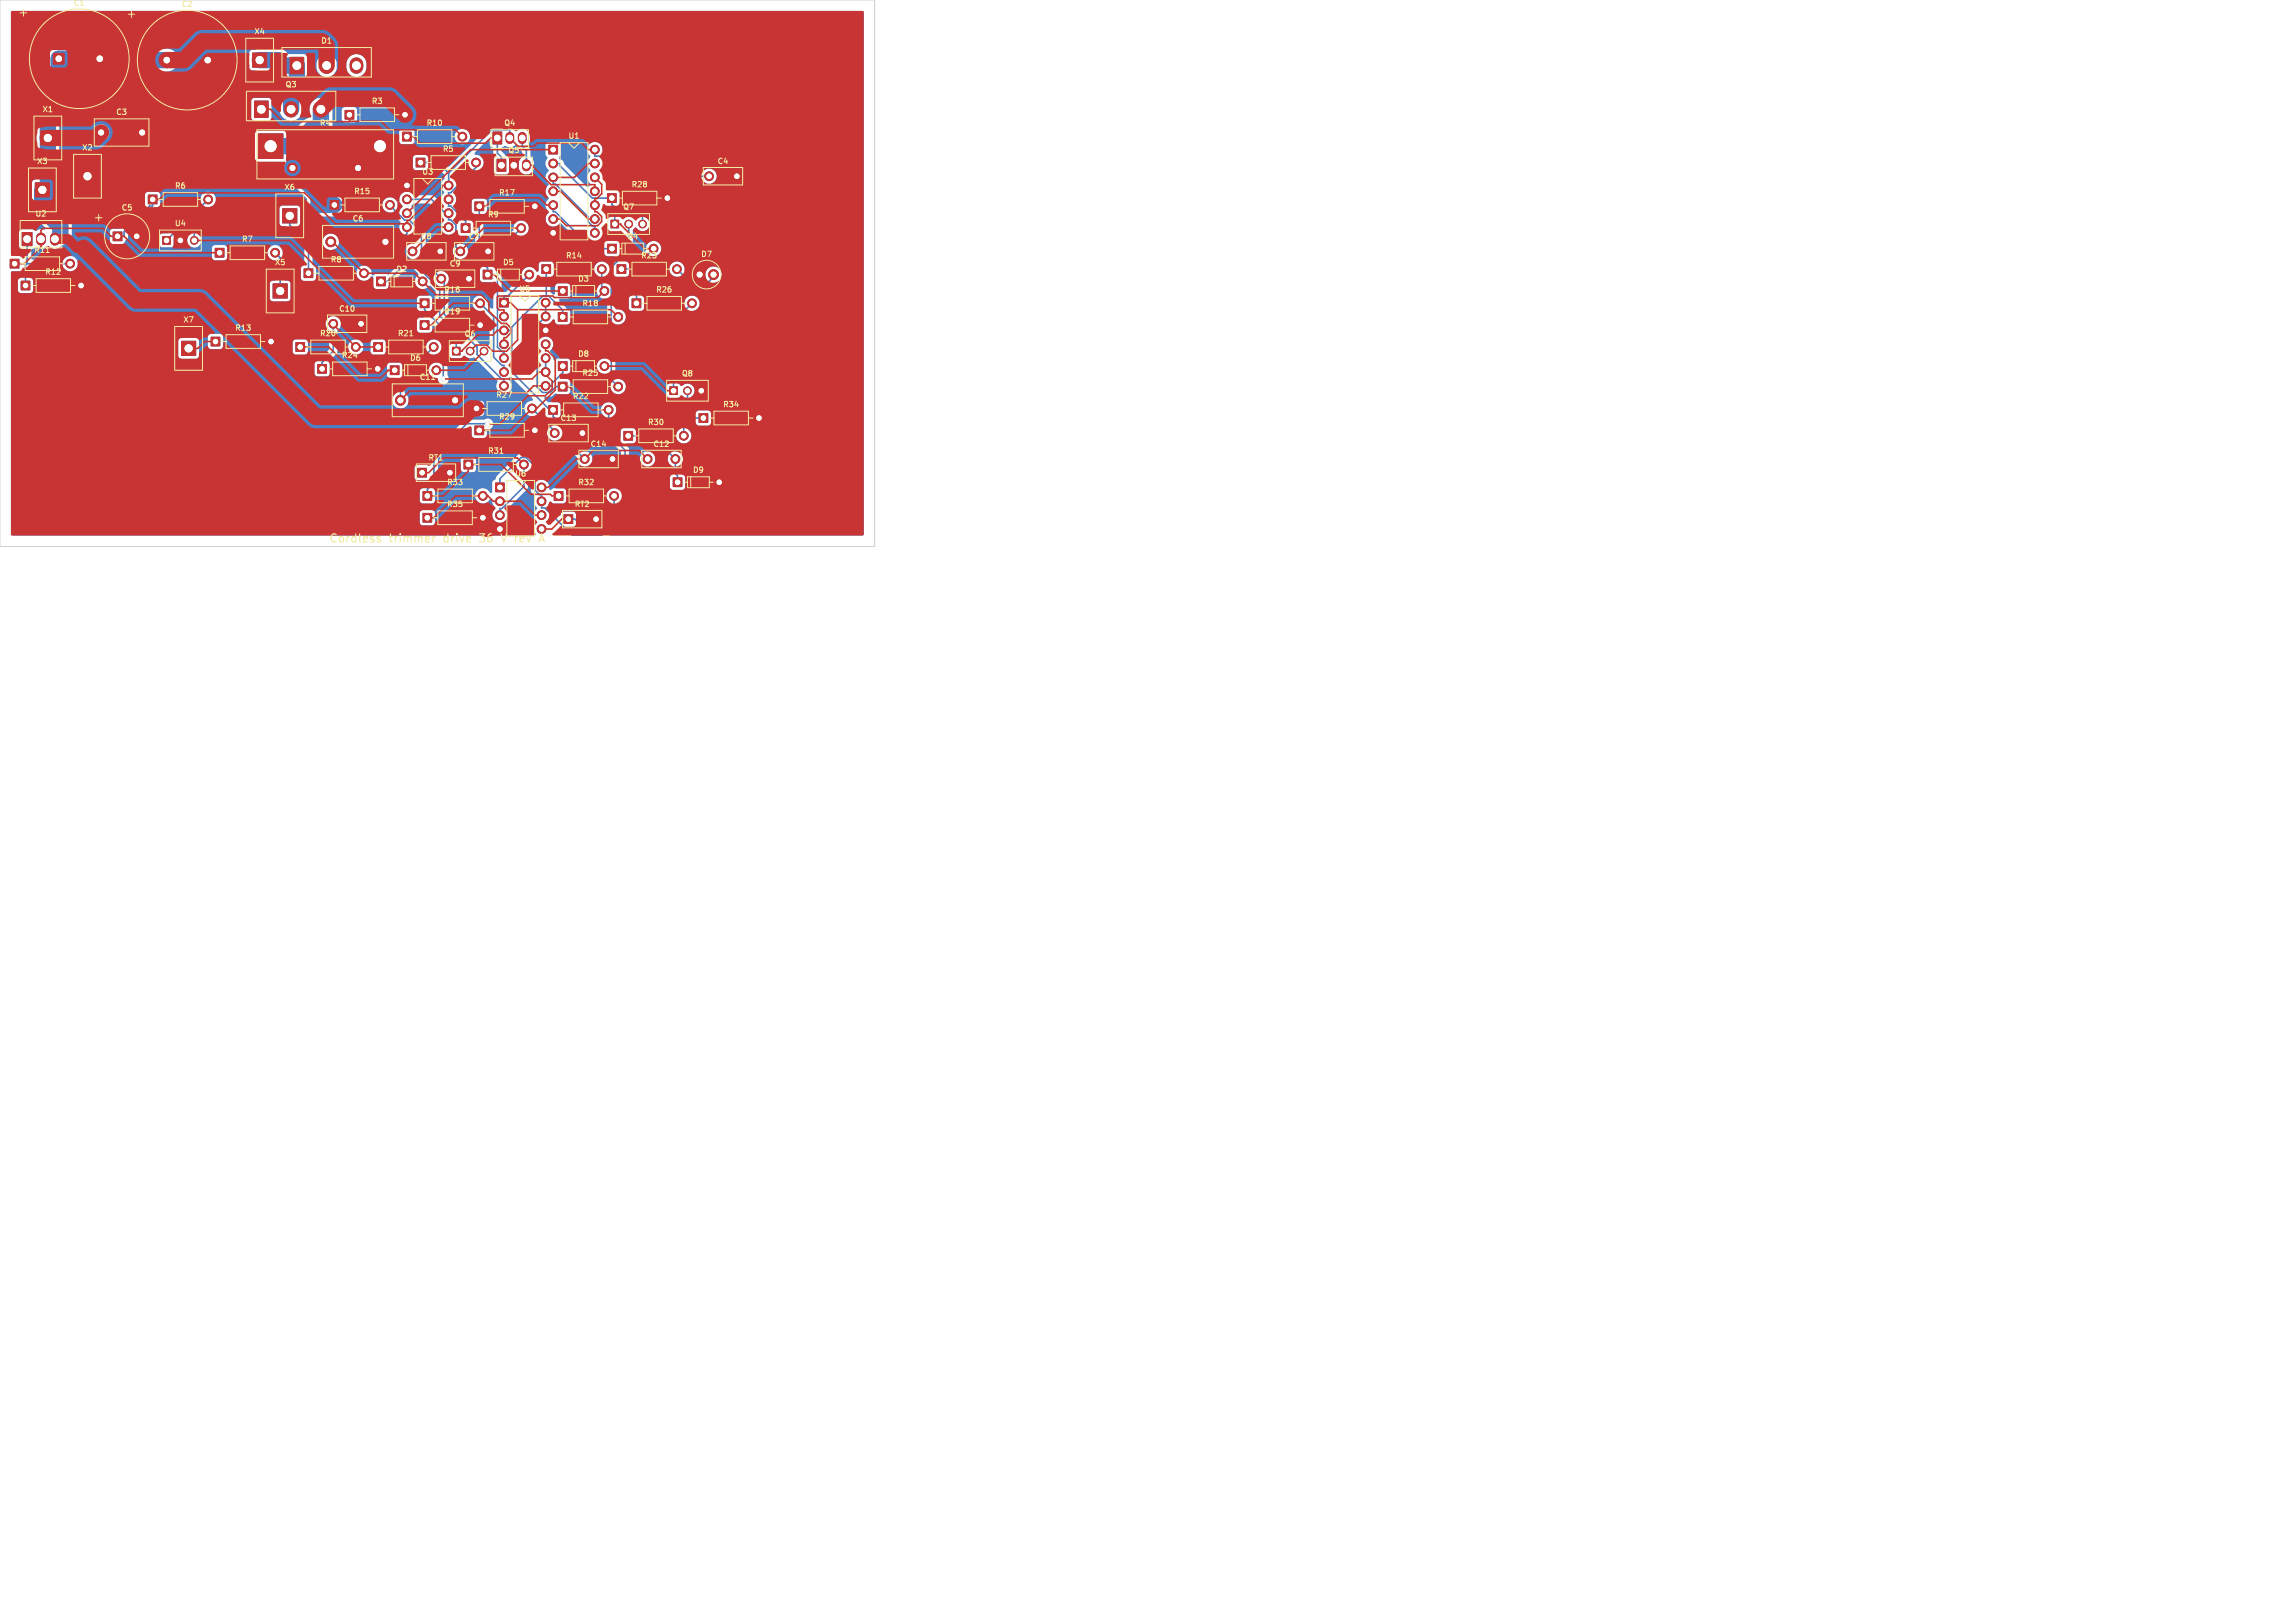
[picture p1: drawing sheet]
<svg xmlns="http://www.w3.org/2000/svg" width="420mm" height="297mm" viewBox="0 0 420 297" stroke-linecap="round" stroke-linejoin="round" font-family="sans-serif">
<defs><g id="words">
<g font-size="2.1" fill="#f2eda1">
<text x="60.1" y="99.5">Cordless</text>
<text x="71.2" y="99.5">trimmer</text>
<text x="81.4" y="99.5">drive</text>
<text x="88.3" y="99.5">36</text>
<text x="92.5" y="99.5">V rev</text>
</g>
<g font-size="1.4" fill="#f2eda1">
<text x="13.4" y="1.2">C1</text>
<text x="33.1" y="1.5">C2</text>
<text x="46.4" y="6.5">X4</text>
<text x="58.6" y="8.2">D1</text>
<text x="52.1" y="16.2">Q3</text>
<text x="7.7" y="20.7">X1</text>
<text x="21.1" y="21.2">C3</text>
<text x="58.4" y="23.2">R4</text>
<text x="67.9" y="19.2">R3</text>
<text x="77.9" y="23.2">R10</text>
<text x="92.1" y="23.2">Q4</text>
<text x="14.9" y="27.7">X2</text>
<text x="80.9" y="28">R5</text>
<text x="92.9" y="28.2">Q5</text>
<text x="103.9" y="25.6">U1</text>
<text x="6.7" y="30.2">X3</text>
<text x="31.9" y="34.7">R6</text>
<text x="51.9" y="35">X6</text>
<text x="64.7" y="35.7">R15</text>
<text x="77.1" y="32.1">U3</text>
<text x="91.2" y="36">R17</text>
<text x="115.4" y="34.5">R28</text>
<text x="131.1" y="30.2">C4</text>
<text x="6.4" y="39.8">U2</text>
<text x="22.1" y="38.7">C5</text>
<text x="31.9" y="41.6">U4</text>
<text x="64.4" y="40.7">C6</text>
<text x="89.1" y="40">R9</text>
<text x="113.9" y="38.6">Q7</text>
<text x="6.2" y="46.5">R11</text>
<text x="44.1" y="44.5">R7</text>
<text x="76.9" y="44">C8</text>
<text x="85.6" y="44">C7</text>
<text x="103.4" y="47.5">R14</text>
<text x="114.6" y="44">D4</text>
<text x="117.2" y="47.5">R23</text>
<text x="128.1" y="47.2">D7</text>
<text x="8.2" y="50.5">R12</text>
<text x="50.2" y="48.7">X5</text>
<text x="60.4" y="48.2">R8</text>
<text x="72.4" y="50">D2</text>
<text x="81.2" y="53.7">R16</text>
<text x="82.1" y="49">C9</text>
<text x="91.9" y="48.7">D5</text>
<text x="94.9" y="53.6">U5</text>
<text x="105.6" y="51.7">D3</text>
<text x="119.9" y="53.7">R26</text>
<text x="33.4" y="59.2">X7</text>
<text x="61.9" y="57.2">C10</text>
<text x="81.2" y="57.7">R19</text>
<text x="106.4" y="56.2">R18</text>
<text x="42.9" y="60.7">R13</text>
<text x="58.4" y="61.7">R20</text>
<text x="62.4" y="65.7">R24</text>
<text x="72.7" y="61.7">R21</text>
<text x="84.9" y="61.8">Q6</text>
<text x="105.6" y="65.5">D8</text>
<text x="74.9" y="66.2">D6</text>
<text x="76.7" y="69.7">C11</text>
<text x="106.4" y="69">R25</text>
<text x="124.6" y="69.1">Q8</text>
<text x="90.7" y="73">R27</text>
<text x="91.2" y="77">R29</text>
<text x="102.4" y="77.2">C13</text>
<text x="104.7" y="73.2">R22</text>
<text x="118.4" y="78">R30</text>
<text x="132.2" y="74.7">R34</text>
<text x="89.2" y="83.2">R31</text>
<text x="107.9" y="82">C14</text>
<text x="119.4" y="82">C12</text>
<text x="78.3" y="84.5">RT1</text>
<text x="81.7" y="89">R33</text>
<text x="94.1" y="87.4">U6</text>
<text x="105.7" y="89">R32</text>
<text x="126.6" y="86.7">D9</text>
<text x="81.7" y="93">R35</text>
<text x="105" y="93">RT2</text>
</g>
</g></defs>
<g fill="#4d7fc4" stroke="#4d7fc4" stroke-width=".18">
<path d="M9.7 9.8h2v2h-2z"/>
<path d="M29.5 10h2v2h-2z"/>
<path d="M47.3 24.5h4.4v4.5h-4.4z"/>
<path d="M100.4 26.6h1.6v1.6h-1.6z"/>
<path d="M91.4 54.6h1.6v1.6h-1.6z"/>
<path d="M73.6 33.1h1.6v1.6h-1.6z"/>
<path d="M90.6 88.4h1.6v1.6h-1.6z"/>
<path d="M53 10.5h2.6v3h-2.6z"/>
<path d="M46.6 18.5h2.4v3h-2.4z"/>
<path d="M20.7 42.5h1.6v1.5h-1.6z"/>
<path d="M7.4 23.9h2.6v2.7h-2.6z"/>
<path d="M14.7 30.9h2.6v2.7h-2.6z"/>
<path d="M6.4 33.4h2.6v2.7h-2.6z"/>
<path d="M46.2 9.7h2.6v2.6h-2.6z"/>
<path d="M50 52h2.6v2.6h-2.6z"/>
<path d="M51.7 38.2h2.6v2.6h-2.6z"/>
<path d="M33.2 62.4h2.6v2.6h-2.6z"/>
<path d="M4.1 42.6h1.8v2.4h-1.8z"/>
<path d="M63.1 20.2h1.6v1.6h-1.6z"/>
<path d="M1.9 47.5h1.6v1.5h-1.6z"/>
<path d="M3.9 51.4h1.6v1.6h-1.6z"/>
<path d="M27.1 35.7h1.6v1.6h-1.6z"/>
<path d="M39.4 45.5h1.6v1.5h-1.6z"/>
<path d="M38.6 61.7h1.6v1.6h-1.6z"/>
<path d="M55.6 49.2h1.6v1.6h-1.6z"/>
<path d="M76.1 29h1.6v1.6h-1.6z"/>
<path d="M84.4 40.9h1.6v1.7h-1.6z"/>
<path d="M99.1 48.4h1.6v1.6h-1.6z"/>
<path d="M60.4 36.7h1.6v1.6h-1.6z"/>
<path d="M76.9 54.7h1.6v1.6h-1.6z"/>
<path d="M76.9 58.7h1.6v1.6h-1.6z"/>
<path d="M102.1 57.2h1.6v1.6h-1.6z"/>
<path d="M86.9 36.9h1.6v1.6h-1.6z"/>
<path d="M73.6 24.2h1.6v1.6h-1.6z"/>
<path d="M54.1 62.7h1.6v1.6h-1.6z"/>
<path d="M58.1 66.7h1.6v1.6h-1.6z"/>
<path d="M68.4 62.7h1.6v1.6h-1.6z"/>
<path d="M86.4 74h1.6v1.6h-1.6z"/>
<path d="M86.9 78h1.6v1.6h-1.6z"/>
<path d="M84.9 84.2h1.6v1.6h-1.6z"/>
<path d="M101.4 90h1.6v1.5h-1.6z"/>
<path d="M77.4 90h1.6v1.5h-1.6z"/>
<path d="M77.4 94h1.6v1.5h-1.6z"/>
<path d="M100.4 74.2h1.6v1.6h-1.6z"/>
<path d="M102.1 70h1.6v1.6h-1.6z"/>
<path d="M111.1 35.5h1.6v1.6h-1.6z"/>
<path d="M115.6 54.7h1.6v1.6h-1.6z"/>
<path d="M114.1 79h1.6v1.6h-1.6z"/>
<path d="M127.9 75.7h1.6v1.6h-1.6z"/>
<path d="M112.9 48.4h1.6v1.6h-1.6z"/>
<path d="M29.8 43.3h1.4v1.4h-1.4z"/>
<path d="M82.8 63.6h1.4v1.4h-1.4z"/>
<path d="M111.8 40.3h1.4v1.4h-1.4z"/>
<path d="M122.5 70.8h1.4v1.4h-1.4z"/>
<path d="M127.1 49.3h1.8v1.9h-1.8z"/>
<path d="M90.2 24.2h1.6v2.1h-1.6z"/>
<path d="M90.9 29.1h1.6v2.3h-1.6z"/>
<path d="M76.4 85.7h1.6v1.6h-1.6z"/>
<path d="M103.2 94.2h1.6v1.6h-1.6z"/>
<path d="M68.9 50.7h1.6v1.6h-1.6z"/>
<path d="M111.1 44.7h1.6v1.6h-1.6z"/>
<path d="M102.1 52.4h1.6v1.6h-1.6z"/>
<path d="M88.4 49.4h1.6v1.6h-1.6z"/>
<path d="M71.4 67h1.6v1.6h-1.6z"/>
<path d="M102.1 66.2h1.6v1.6h-1.6z"/>
<path d="M123.1 87.4h1.6v1.7h-1.6z"/>
<circle cx="18.2" cy="10.8" r="1"/>
<circle cx="38" cy="11" r="1"/>
<circle cx="69.5" cy="26.7" r="2.25"/>
<circle cx="53.5" cy="30.8" r=".9"/>
<circle cx="65.5" cy="30.8" r=".9"/>
<circle cx="101.2" cy="29.9" r=".8"/>
<circle cx="101.2" cy="32.5" r=".8"/>
<circle cx="101.2" cy="35" r=".8"/>
<circle cx="101.2" cy="37.5" r=".8"/>
<circle cx="101.2" cy="40.1" r=".8"/>
<circle cx="101.2" cy="42.6" r=".8"/>
<circle cx="108.8" cy="42.6" r=".8"/>
<circle cx="108.8" cy="40.1" r=".8"/>
<circle cx="108.8" cy="37.5" r=".8"/>
<circle cx="108.8" cy="35" r=".8"/>
<circle cx="108.8" cy="32.5" r=".8"/>
<circle cx="108.8" cy="29.9" r=".8"/>
<circle cx="108.8" cy="27.4" r=".8"/>
<circle cx="92.2" cy="57.9" r=".8"/>
<circle cx="92.2" cy="60.5" r=".8"/>
<circle cx="92.2" cy="63" r=".8"/>
<circle cx="92.2" cy="65.5" r=".8"/>
<circle cx="92.2" cy="68.1" r=".8"/>
<circle cx="92.2" cy="70.6" r=".8"/>
<circle cx="99.8" cy="70.6" r=".8"/>
<circle cx="99.8" cy="68.1" r=".8"/>
<circle cx="99.8" cy="65.5" r=".8"/>
<circle cx="99.8" cy="63" r=".8"/>
<circle cx="99.8" cy="60.5" r=".8"/>
<circle cx="99.8" cy="57.9" r=".8"/>
<circle cx="99.8" cy="55.4" r=".8"/>
<circle cx="74.4" cy="36.5" r=".8"/>
<circle cx="74.4" cy="39" r=".8"/>
<circle cx="74.4" cy="41.6" r=".8"/>
<circle cx="82.1" cy="41.6" r=".8"/>
<circle cx="82.1" cy="39" r=".8"/>
<circle cx="82.1" cy="36.5" r=".8"/>
<circle cx="82.1" cy="33.9" r=".8"/>
<circle cx="91.4" cy="91.7" r=".8"/>
<circle cx="91.4" cy="94.3" r=".8"/>
<circle cx="91.4" cy="96.8" r=".8"/>
<circle cx="99.1" cy="96.8" r=".8"/>
<circle cx="99.1" cy="94.3" r=".8"/>
<circle cx="99.1" cy="91.7" r=".8"/>
<circle cx="99.1" cy="89.2" r=".8"/>
<circle cx="60.5" cy="44.2" r=".9"/>
<circle cx="70.5" cy="44.2" r=".9"/>
<circle cx="73.2" cy="73.2" r=".9"/>
<circle cx="83.2" cy="73.2" r=".9"/>
<circle cx="25" cy="43.3" r=".8"/>
<circle cx="18.5" cy="24.3" r=".9"/>
<circle cx="26" cy="24.3" r=".9"/>
<circle cx="74.1" cy="21" r=".8"/>
<circle cx="12.8" cy="48.2" r=".8"/>
<circle cx="14.8" cy="52.2" r=".8"/>
<circle cx="38.1" cy="36.5" r=".8"/>
<circle cx="50.3" cy="46.2" r=".8"/>
<circle cx="49.6" cy="62.5" r=".8"/>
<circle cx="66.6" cy="50" r=".8"/>
<circle cx="87.1" cy="29.8" r=".8"/>
<circle cx="95.3" cy="41.7" r=".8"/>
<circle cx="110.1" cy="49.2" r=".8"/>
<circle cx="71.3" cy="37.5" r=".8"/>
<circle cx="87.8" cy="55.5" r=".8"/>
<circle cx="87.8" cy="59.5" r=".8"/>
<circle cx="113.1" cy="58" r=".8"/>
<circle cx="97.8" cy="37.7" r=".8"/>
<circle cx="84.6" cy="25" r=".8"/>
<circle cx="65.1" cy="63.5" r=".8"/>
<circle cx="69.1" cy="67.5" r=".8"/>
<circle cx="79.3" cy="63.5" r=".8"/>
<circle cx="97.3" cy="74.7" r=".8"/>
<circle cx="97.8" cy="78.7" r=".8"/>
<circle cx="95.8" cy="85" r=".8"/>
<circle cx="112.3" cy="90.7" r=".8"/>
<circle cx="88.3" cy="90.7" r=".8"/>
<circle cx="88.3" cy="94.7" r=".8"/>
<circle cx="111.3" cy="75" r=".8"/>
<circle cx="113.1" cy="70.7" r=".8"/>
<circle cx="122.1" cy="36.3" r=".8"/>
<circle cx="126.6" cy="55.5" r=".8"/>
<circle cx="125.1" cy="79.7" r=".8"/>
<circle cx="138.8" cy="76.5" r=".8"/>
<circle cx="123.8" cy="49.2" r=".8"/>
<circle cx="33" cy="44" r=".7"/>
<circle cx="35.5" cy="44" r=".7"/>
<circle cx="86" cy="64.2" r=".7"/>
<circle cx="88.5" cy="64.2" r=".7"/>
<circle cx="115" cy="41" r=".7"/>
<circle cx="117.5" cy="41" r=".7"/>
<circle cx="125.8" cy="71.5" r=".7"/>
<circle cx="128.3" cy="71.5" r=".7"/>
<circle cx="130.5" cy="50.2" r=".9"/>
<circle cx="84.2" cy="46" r=".8"/>
<circle cx="89.3" cy="46" r=".8"/>
<circle cx="75.5" cy="46" r=".8"/>
<circle cx="80.5" cy="46" r=".8"/>
<circle cx="80.7" cy="51" r=".8"/>
<circle cx="85.8" cy="51" r=".8"/>
<circle cx="129.7" cy="32.3" r=".8"/>
<circle cx="134.8" cy="32.3" r=".8"/>
<circle cx="61" cy="59.2" r=".8"/>
<circle cx="66" cy="59.2" r=".8"/>
<circle cx="101.5" cy="79.2" r=".8"/>
<circle cx="106.5" cy="79.2" r=".8"/>
<circle cx="82.3" cy="86.5" r=".8"/>
<circle cx="109" cy="95" r=".8"/>
<circle cx="118.5" cy="84" r=".8"/>
<circle cx="123.5" cy="84" r=".8"/>
<circle cx="107" cy="84" r=".8"/>
<circle cx="112" cy="84" r=".8"/>
<circle cx="77.3" cy="51.5" r=".8"/>
<circle cx="119.6" cy="45.5" r=".8"/>
<circle cx="110.6" cy="53.2" r=".8"/>
<circle cx="96.8" cy="50.2" r=".8"/>
<circle cx="79.8" cy="67.7" r=".8"/>
<circle cx="110.6" cy="67" r=".8"/>
<circle cx="131.6" cy="88.2" r=".8"/>
</g>
<path d="M53.3 19.8v.4M58.7 19.8v.4M59.7 11.8v.5M65.2 11.8v.5" fill="none" stroke="#4d7fc4" stroke-width="2.5"/>
<path d="M7.5 43.4v.6M10 43.4v.6M11 42.7l-1 1M127.5 47.8h.5v2.5" fill="none" stroke="#4d7fc4" stroke-width="1.8"/>
<path d="M93.3 25v.5M94 29.9v.7M95.5 25v.5M96.3 29.9v.7M98 38.8l1 1.1v2.7h2.2v.4M80.5 47.3l1.1 1.1h.8M83.5 49.5v.2l.7 .7M85.4 58.4h1.3l1.1 1.1M85.9 93.7h1.3l1.1 1" fill="none" stroke="#4d7fc4" stroke-width="1.6"/>
<g fill="#ececec" stroke="#ececec" stroke-width=".18">
<circle cx="89.2" cy="77.6" r=".4"/>
<circle cx="81.1" cy="69.4" r=".4"/>
</g>
<g fill="none" stroke="#4d7fc4" stroke-width=".3">
<path d="M27.9 36.5v1.2h-.5l-4.7 4.7v.9h-1.2M38.1 36.5l-2.6 2.5v5M53 39.5v1.7l3.4 3.4v5.4M71.3 37.5l2.7 2.8h.9l2.2 2.2v4.9l4.2 4.2v5.9l6 6v1.4l4.5 4.5h.4v1.2M74.4 36.5h4.5l3.2 3.1M76.9 29.8h3.2l2 1.9M82.1 39v1.2h.3l1 1v4l.8 .8M82.1 31.7v2.2M87.1 29.8v.8l-4.7 4.7h-.3v2.4h.3l2.8 2.7v1.3M87.7 37.7v9.8l1.5 1.5v1.3M91 25.3v2.7l.7 .7v1.5M93.3 25.3v-1.6h-3.3l-7.9 8"/>
<path d="M95.5 25.3v1.5l.8 .7v2.7M101.2 29.9h1.2v.4l5.9 6h3.6v1.2l.6 .5v3M101.2 37.5v1.2h.4l6.7 6.8h3.6M101.2 32.5v1.2h.4l6 6v.9l.8 .8h.4v1.2M108.8 27.4v1.2h5.1l3.6 3.7M117.5 32.3v8.7M117.5 32.3h12.2M5 48.3h7.8M5 43.7v4.6M5 48.3l-.3 .2v3.8M35.5 42.5h-3.5l-1.5 1.5M50.3 46.3l1 .9v6.1"/>
<path d="M61 59.3v5l-2.1 2v1.2M74.4 41.6v1.2l-.2 .2v3.7l6.2 6.2v4.9l3.1 3v3.5M75 47.4l-4.1 4.1h-1.2M77.7 55.5v1.2l3.4 3.4v9.2M87.8 55.5l2.5 2.5v7.4l1.5 1.5h.4v1.2M95.3 41.7l-4.3 4.4v17.4l.8 .8h.4v1.2M96.8 50.3l-3.9 3.9h-.7v1.2M99.8 55.4v2.5l-1.5 1.6v11.3l.9 1h1.4l1.1-1.1h1.2M99.9 49.3v4.9M102.9 58v-1.3l-2.5-2.5h-1.1l-5.7 5.7v8.1l7.6 7.6M110.1 49.3v3.5l.5 .5M113.7 49.3h2.7"/>
<path d="M115 41v4.7l-3.2 3.2v20.6l1.3 1.2M119.6 45.5l-3.2 3.1v6.9M123.8 49.3l2.7 2.6h2.8l1.2-1.2v-.4M126.6 55.5l-3.4 3.4v12.6M79.3 63.5l-6 6.1v3.7M89.2 77.6l-3.8-.1-6 6v4.8l-1.2 1.2v1.2M92.2 60.5h1.4M97.3 74.7l4.2 4.2v.4M99.8 65.5v2.6M101.2 75v1.2l2.1 2.1v2l3.7 3.7M102.9 67v1.2l-1.9 1.9v.5h-1.2M111.3 75v4.4l3 3v11.3l-4.2 4.2h-5.5l-4.9-5h-.6v-2.4h-.4l-.8-.8v-4.4l-1.6-1.6h-1l-3.9 3.9v1.6"/>
<path d="M114.9 79.7h4.4l4.2 4.3v2.6l.4 .4v1.3M125.8 76.5l-.7 .7v2.5M125.8 71.5v5M125.8 76.5h2.9M95.8 85v4.1l-4 4h-.4v1.2M112.3 90.7v4.2l-2.4 2.4h-2.4l-2.3-2.3h-1.2"/>
</g>
<g fill="none" stroke="#4d7fc4" stroke-width="3">
<path d="M18.3 10.7l6.2 6.3v7.2M30.5 11h-3.1l-3.9-3.9h-6.8l-2.8 2.9v.7h-3.2v9.1l-2 2v13.7l-1 1M38 11v1.3l-12 11.9h-1.5M47.5 11h3.4v1h3.4v3.6M53.3 16.4v3.6M58.7 20v3.6h-1.7l-3.1 3.1M7.7 34.7v3.5l3.3 3.2v1.3M24.5 24.2l-5.1 5.2v2.9h-3.4v10.1l4.3 4.3M49.5 26.7h4.4M53.9 26.7v3.7l-.4 .3 4.8 4.8v2h2.9M69.5 26.7l-4 4 1.1 1.1v12.5M97.8 37.7v1l.2 .1"/>
<path d="M122.1 36.3l3.3 3.2h2.1M127.5 39.5v8.3M134.8 32.3l-7.3 7.2M20.3 46.7l-5.5 5.6M25 44.4l-2.4 2.3h-2.3M25 44.4l2.4 2.4h5.6l14.4 14.4h2.2M25 43.3v1.1M63.7 56.9l2.3 2.4M66.6 44.3l-2.9 2.9v9.1h-9.3l-4.8 4.9M66.6 44.3h3.9M80.5 46v1.3M82.4 48.4l1.1 1.1"/>
<path d="M84.2 50.4l.6 .6h1M84.9 51v6.9l.5 .5M101.2 43l5.3 5.3v31l5.1 5M127.5 47.2h4.3l1.8 1.8v19.8l-1.3 1.2M49.6 61.2v1.6l7.6 7.6h8.9l3-2.9v5.9l2.8 2.9h8.3l4.5-4.5h4.1l4.7 4.7v1.1M93.5 77.6l1.2 1.1h3.1v1l7.2 7.2h4M93.5 77.6l-4.5 4.5h-5l-1.8 2v1.8l.6 .6v.2l1.2 1.2h1l.4 .4v4.8l.5 .6M128.3 70h4M132.3 70l6.5 6.5v4.5l-7.2 7.3M82.3 86.5l3.1 3.1M111.6 84.3l-2.6 2.5v8.2M112 84l-.2 .3h-.2"/>
</g>
<path d="M33 44v2.8M128.3 70v1.5" fill="none" stroke="#4d7fc4" stroke-width="1.4"/>
<g fill="#4d7fc4">
<path d="M75.6 37.3l.2-.1h2.8l2 2.1 .6 1.1a1.49 1.49 0 0 0-.4 1.8 1.49 1.49 0 0 0 1.7 .8l.3 2.6a1.43 1.43 0 0 0 1.4 1.8 1.43 1.43 0 0 0 1.3-1.9 1.7 1.7 0 0 0-1.3-1v-1.3l2.1-.1a.33 .33 0 0 1 .3-.3 .33 .33 0 0 1 .3 .2v4.7l1 1.2-.1 .5v1.8l.4 .4 1.8 .1 .2 .2v4.4l-.3 .2-.6-.6a1.54 1.54 0 0 0-1.8-1.8 1.44 1.44 0 0 0-1 1.8 1.44 1.44 0 0 0 1.7 1l1.3 1.4v4.6a.32 .32 0 0 1-.2 .2 .32 .32 0 0 1-.3-.1h-1.2l-5.8-5.8v-5.6a1.5 1.5 0 0 0-1.7-2l-2.4-2.5-.1-4.8-.1-.3-2.1-2a1.74 1.74 0 0 0-.4-2.2z"/>
<path d="M2.1 2.1h155.8l.1 95.7-.2 .2h-46.2l-.1-.2v-.2l3.5-3.7 .1-9.9h2a1.41 1.41 0 0 0 2 1.3 1.41 1.41 0 0 0 .2-2.4 1.41 1.41 0 0 0-2.2 .9v.2h-2v-1.8l-.5-.7v-.3l1.3-.1 .6-.6h2.5l3.2 3.3a2.03 2.03 0 0 0 .6 1.5v1.6l-.3 .5 .1 2 .4 .2 1.8 .1 .4-.2 .1-.3v-1.8l-.1-.4-.5-.2-.4-.5v-1.1a1.47 1.47 0 0 0 .5-1.8 1.47 1.47 0 0 0-1.6-.8l-3.7-3.6h-2.9l-.7-.6h-1.9l-.5 .4v1.2l-.3 .1-1.1-1.1v-2.7a1.54 1.54 0 0 0-.2-2.6 1.45 1.45 0 0 0-1.8 .7 1.45 1.45 0 0 0 .5 1.9v3.4l3 3.1v6.6l-.2 .3h-.2a1.44 1.44 0 0 0-2 .3 1.44 1.44 0 0 0 .4 2v2.6l-2 1.9h-1.8l-2.4-2.4a.6 .6 0 0 0-.6-.5h-1.8l-.4 .4a.28 .28 0 0 1-.1 .4 .28 .28 0 0 1-.4 0l-1.7-1.8-.1-.2 .2-.5a.54 .54 0 0 1 .7 .2l1.8 .1 .4-.2 .2-.4v-1.7l-.2-.4-.3-.1h-2a.31 .31 0 0 1-.3 .3 .31 .31 0 0 1-.4-.3 1.5 1.5 0 0 0-1.7-1.6l-.1-.2v-2.3l-.1-.4-1.8-1.8-1.5-.1-.4 .1-3.9 4-.3 .6-.5 .4-.1 2-.3 .1a1.43 1.43 0 0 0-2.1-.6 1.43 1.43 0 0 0-.2 2.2 1.49 1.49 0 0 0 2.3-.5h.3l.1 .2a1.63 1.63 0 0 0 .5 1.5v.2a1.43 1.43 0 0 0-.2 2 1.43 1.43 0 0 0 2 .2 1.43 1.43 0 0 0 .2-2l3.9-4 .1-.3v-2.9a.26 .26 0 0 1 .3-.2 .26 .26 0 0 1 .2 .3v3.6l.8 .9a1.74 1.74 0 0 0 .4 2.2l-.1 .2a1.51 1.51 0 0 0 .1 2.3l-.1 .2a1.54 1.54 0 0 0-.3 2.1l-.2 .2h-95.5l-.2-.2v-2.2h74.8l.1 .4 .4 .2 1.8-.1 .3-.1 .2-.4v-1.8l-.2-.3-.4-.2h-1.7l-.4 .2-.1 .4v1.7h-74.8v-8.3h73.8l.2 .4 .3 .2h1.7a.26 .26 0 0 1 .4 .1 .26 .26 0 0 1-.1 .3l-1 1.1a.59 .59 0 0 0-.5 .5v1.7l.1 .4 .4 .2 2-.1 .3-.5v-1.7l-.2-.5 .7-1v-2.6h4.2a.6 .6 0 0 0 .5 .6h1.8l.4-.3 .1-1.9-.3-.5-2-.1-.4 .2-.1 .4v1.6h-4.2v-1.9l5.6-5.6h.4l.2 .2v1.2l.1 .3 .4 .2 2-.1 .3-.4v-.9l.1-.2a1.01 1.01 0 0 0 1-1.3 1.01 1.01 0 0 0-1.6-.5h-3.2l-.5 .2-6.2 6.1-.2 2h-2.1l-.4 .2-.2 .4v1.6h-73.8v-11.7h83.8a.6 .6 0 0 0 .5 .6l1.8-.1 .4-.2 .1-2-.3-.5-2-.1-.4 .2-.1 .4v1.7h-83.8v-7.3h55.5l.2 .4 .3 .2h1.8l.3-.2 .2-.2v-1.8l-.1-.6 1.4-1.4 .1-1.2h2a1.4 1.4 0 0 0 .9 1.3 1.4 1.4 0 0 0 1.6-.5h1.6l.1 .4 .4 .2h1.7l.4-.2 .2-.4v-1.6l-.2-.4-.4-.2h-1.7a.59 .59 0 0 0-.5 .6v1.6h-1.6a1.4 1.4 0 0 0-.7-2.1 1.4 1.4 0 0 0-1.8 1.3h-2l.1-3.1a1.41 1.41 0 0 0 .2-2.1 1.41 1.41 0 0 0-2.1 .1 1.41 1.41 0 0 0 .3 2v3.5l-2.1 2.2a.59 .59 0 0 0-.6 .6v1.6h-55.5v-3.2h30.6l.2 .4 .2 .1 2.8 .1 .5-.3 .1-1.1h17.1l.2 .4 .4 .2h1.8l.4-.4v-2l-.2-.2-.3-.2h-1.7l-.4 .2-.2 .4v1.6h-17.1v-1h1.6l.2 .4 .4 .2h1.8l.3-.3 .1-1.9-.2-.4-.3-.2h-1.7l-.4 .2-.2 .2v1.8h-1.6v-1l-.4-.4h-3.1l-.3 .5v2.7h-30.6v-15.3l.2-.1h1.6l.1 1-.5 .3-.1 .4v2l.4 .2 1.8 .1 .4-.2 .2-.3v-1.8l-.2-.4-.5-.3 .1-1.6 6.1-.1a1.42 1.42 0 0 0 2.2 .3 1.42 1.42 0 0 0-.2-2.2h25.2l.1 .4 .3 .1 1.8 .1 .4-.2 .2-.3v-.9h7.3l.2 .6a1.68 1.68 0 0 0 1.3 .8l.1 3.4-.2 .2a.77 .77 0 0 0-1 .6l.1 2.8 .1 .3 .4 .2h2.7l.4-.2 .2-.4v-2.7a.72 .72 0 0 0-1-.6l-.2-.2v-4l-.3-.5a1.42 1.42 0 0 0-1.2-1.7 1.42 1.42 0 0 0-1.6 1.4h-7.3v-.9a.59 .59 0 0 0-.6-.6h-1.7l-.4 .2-.1 .4v1.7h-25.2a1.74 1.74 0 0 0-2.1 .4h-5.6l-.2-.2v-1.6l.8-.4a1.78 1.78 0 0 0 2.3-.3 1.75 1.75 0 0 0 2.7-.2l17.7-.1 .1 .4 .3 .2h1.6l.5-.3 .1-1.2 .5-.5h1.8l.2 .1a1.33 1.33 0 0 0 .5 1.7 1.33 1.33 0 0 0 1.8-.3 1.33 1.33 0 0 0-.2-1.8l-.1-2.2h14.8a.6 .6 0 0 0 .6 .6l.6 .1 3.4 3.4v3.5l-.5 .4-.2 .4v1.8l.3 .3h2.2l.3-.3v-1h7.4v.2a1.45 1.45 0 0 0 1.3 1.2 1.45 1.45 0 0 0 1.5-.9l.3 .2v1.6l.2 .4 .4 .2h1.6a.93 .93 0 0 0 .7-.7l3.7-3.6 .2 .1 1.4 1.3v.4a1.4 1.4 0 0 0-.2 2.1 1.4 1.4 0 0 0 2.1-.1l.4-.1 .9 .9v3.9l-.4 .2-.4-.4 .2-.6v-1.6l-.2-.4-.4-.2h-1.7l-.4 .2-.1 .4v1.8l.1 .2 .6 .3 .7 .9-.2 .2h-.8l-.4 .3v2.1l.4 .4h1.9l.5-.4v-.8l.3-.2 .9 .9v1.6l-.2 .3a1.51 1.51 0 0 0-1.6 .1 1.51 1.51 0 0 0-.6 1.5l-4 3.9-.3-.1v-.9l-.3-.4-1.9-.1a.59 .59 0 0 0-.6 .6l.1 2 .3 .2 1.1 .1 .2 .1v2.6a1.52 1.52 0 0 0-.4 2.3 1.52 1.52 0 0 0 2.3 0 1.52 1.52 0 0 0-.4-2.3l.1-2.1 4.8-4.8 1.3-.2 .1 1.3-.1 .3a1.46 1.46 0 0 0-1.8 1.3 1.46 1.46 0 0 0 1.6 1.5 1.05 1.05 0 0 0 1.4 1.1 1.05 1.05 0 0 0 .4-1.7l.1-3.2a.52 .52 0 0 1 .7 .1h1.7l.6-.4 .9 .4 .9-.1 4.3 4.4a1.44 1.44 0 0 0 .4 2 1.44 1.44 0 0 0 2-.4 1.44 1.44 0 0 0-.4-2l.3-.4h.2l3.9 3.9v.4a1.47 1.47 0 0 0-1.5 1.6 1.47 1.47 0 0 0 1.8 1.3l2.4 2.5a1.48 1.48 0 0 0 .5 1.7 1.48 1.48 0 0 0 1.8 0l3.2 3.3a1.44 1.44 0 0 0 1.3 1.7 1.44 1.44 0 0 0 1.5-1.6 1.44 1.44 0 0 0-1.8-1.2l-2.6-2.6-.1-2-1.5-1.6 .2-.6-.1-1.9-.4-.3h-1.9l-.6-.7v-.2l1.2-.1 .5-.4h20.6a.6 .6 0 0 0 .6 .6h1.6l.3-.3a.32 .32 0 0 1 .4-.1 .32 .32 0 0 1 .2 .3v3.4l-.6 .8-.1 1.7a1.41 1.41 0 0 0-.2 2.1 1.41 1.41 0 0 0 2.1-.1 1.41 1.41 0 0 0-.3-2l-.1-1 .3-.3h1l.3 .4 .4 .2h1.8l.3-.2 .2-.4v-1.8l-.3-.3-2.1-.1-.3 .2-.2 .4h-.6l-.1-3a1.37 1.37 0 0 0 .5-1.6 1.37 1.37 0 0 0-1.5-.9l-.8 .4-.7-.6v-10.7l2.4-2.4a1.41 1.41 0 0 0 1.6-1.4 1.41 1.41 0 0 0-1.6-1.4 1.41 1.41 0 0 0-1.2 1.7l-2.5 2.5-.2 .5v11.2l-.6 .6v1.6h-20.6a.54 .54 0 0 1 .8 0h1.7l.3-.2 .2-.4v-1.7a.9 .9 0 0 0-1-.6v-.4l.4-.4 .5-.3 .1-.2v-2l-.4-.4-2 .1a.38 .38 0 0 1-.3 .2 .38 .38 0 0 1-.4-.2 1.73 1.73 0 0 0-.6-1.4l.1-.2a1.45 1.45 0 0 0 .3-1.9 1.45 1.45 0 0 0-1.9-.5l-.1-.3v-1.6l.6-.5a1.66 1.66 0 0 0 1.6-.8 .38 .38 0 0 1 .4 .5l.4 .4h1.8l.3-.2 .2-.2-.1-2.1-.5-.4-1.4-1.6 .1-.2h1.4l.4-.2 .1-.4v-1.8l-.4-.4h-1.9l-.4 .4-.1 1.6h-.3l-.5-.5v-2.5l.4-.4 .2-.4v-1.8l-.3-.4h-2.2l-.3 .4v1.3l-.3 .1a1.49 1.49 0 0 0-1.8-.8 1.49 1.49 0 0 0-1 1.7l-2.8 2.8h-.6l-.2-.1v-6.9l3.3-3.3a1.41 1.41 0 0 0 1.6-1.3 1.41 1.41 0 0 0-1.5-1.5 1.41 1.41 0 0 0-1.3 1.7l-3.6 3.7-.1 .3v2.4a.28 .28 0 0 1-.2 .3 .28 .28 0 0 1-.3-.2l-1.3-1.4v-7h11.4v.2a1.47 1.47 0 0 0 1.2 1.2 1.47 1.47 0 0 0 1.5-.7l.2 .1 5.2 5.2 .4 .2h2l.7 .6 1.4 .1v.3l-1.2 1a1.47 1.47 0 0 0-2.2 0 1.47 1.47 0 0 0 .3 2.2v2a1.49 1.49 0 0 0 .2 1.6 1.49 1.49 0 0 0 1.5 .6l.1 .2v10.5l-.3 .2a1.44 1.44 0 0 0-1.6 1.5 1.44 1.44 0 0 0 1.8 1.3l.1 1.4 .6 .6a1.44 1.44 0 0 0 1.3 1.7 1.44 1.44 0 0 0 1.5-1.6 1.44 1.44 0 0 0-1.8-1.2l-.1-.2v-9.5l.1-.2a1.45 1.45 0 0 0 1.8-1.4 1.45 1.45 0 0 0-1.8-1.4l-.1-.2v-5.6l.2-.2h1.8l.5-.4a.32 .32 0 0 1 .3-.2 .32 .32 0 0 1 .3 .2v3.7l-.7 .6v2l.5 .4h1.9l.4-.4v-1.8l-.2-.4-.4-.4v-4.6h5.2a1.58 1.58 0 0 0 1.8 1.4l1.8 1.7 .4 .3h3l1.1-.9a1.53 1.53 0 0 0 1.5-1.8 1.53 1.53 0 0 0-2.1-1.2 1.53 1.53 0 0 0-.8 2.2l-.3 .2h-2l-1.6-1.6a1.42 1.42 0 0 0-1.2-1.7 1.42 1.42 0 0 0-1.6 1.4h-5.2v-.4l2-2a1.42 1.42 0 0 0 1.8-1.3 1.42 1.42 0 0 0-1.5-1.5 1.42 1.42 0 0 0-1.3 1.7l-2.5 2.5a.39 .39 0 0 1-.6 0l-.4-.4a.29 .29 0 0 1-.3-.1 .29 .29 0 0 1 0-.4l1.3-1.4 .1-3.8 .3-.5h.3a1.31 1.31 0 0 0 2 .3 1.31 1.31 0 0 0 0-2v-6.9l10-.1 .2 .1a1.42 1.42 0 0 0 2.1 .1 1.42 1.42 0 0 0-.2-2.2 1.42 1.42 0 0 0-2.1 .5h-10.5l-3.7-3.6-3.8-.1-.2-.1a1.44 1.44 0 0 0-2-1.6 1.44 1.44 0 0 0-.2 2.5v.2a1.51 1.51 0 0 0 0 2.4v.1a1.5 1.5 0 0 0 0 2.4l-.4 .5h-.3l-4.1-4.1-.3-.7-.4-.2a.29 .29 0 0 1-.2-.2 .29 .29 0 0 1 0-.3l.3-.5v-1.7l-.2-.3-.4-.2h-1.6l-.4 .2-.2 .3v1.7l.1 .4a.3 .3 0 0 1 .2 .5 1.55 1.55 0 0 0 .3 2.1l-.1 .1a1.5 1.5 0 0 0 .1 2.4l-.1 .2a1.51 1.51 0 0 0 .1 2.3l-.1 .2a1.51 1.51 0 0 0 .1 2.4l-.4 .6-.2 .7h-11.4v-.8l.7-.6-.1-2.1-.4-.2-1.8-.1-.4 .2-.1 .3v1.8l.1 .4 .5 .3v1.2a.33 .33 0 0 1-.3 .2 .33 .33 0 0 1-.3-.3l-.4-.1-.2-.4-2.4-2.4v-.3a1.7 1.7 0 0 0-.1-1.6l4.5-4.6a1.47 1.47 0 0 0 .7-1.7 1.47 1.47 0 0 0-1.5-1v-.4l2.2-2.3h.3l.2 .1v1l.6 .4v1.1l.3 .5-.2 .4 .1 2.6 .5 .3 1.8-.1 .4-.4v-2.4l-.2-.4-.4-.2-.8-.8v-.6l.6-.4a1.95 1.95 0 0 0 2.1-.2l.4 .2 .1 .5 .6 .7v.8l-.6 .9v1a1.4 1.4 0 0 0 1.4 1.4 1.4 1.4 0 0 0 1.4-1.3l-.1-1.2-.6-.8v-1.4l-.5-.7 .4-.7v-1a1.47 1.47 0 0 0-1-1.3 1.47 1.47 0 0 0-1.5 .4l-.4-.2-.2-.6-.4-.2-3.8 .1-7.4 7.4-.3-.1-1.5-1.4h-1.9l-.4-.5-.3-.2-1.8 .1-.4 .2-.1 2 .3 .5h2.1l.6-.6h1.3l1.4 1.4 .1 .7a1.61 1.61 0 0 0 0 2.6l-.1 .2a1.77 1.77 0 0 0-.6 1.3h-.3l-1-.8-.3-.2h-3.3a1.43 1.43 0 0 0-1.7-.5 1.43 1.43 0 0 0-.9 1.5l-.1 .3 .6 .7-.3 .5h-.3a.91 .91 0 0 1-.3-.9l.1-.3a1.65 1.65 0 0 0-2.4-.5 1.48 1.48 0 0 0-.3 1.7 1.48 1.48 0 0 0 1.5 .8l1.7 1.7a1.81 1.81 0 0 0 .2 2.1v3.9l.3 .8-2.7 2.7-.6-.1-1.9 .1a.32 .32 0 0 1-.4 .2 .32 .32 0 0 1-.2-.4 1.41 1.41 0 0 0-1.4-1.4 1.41 1.41 0 0 0-1.4 1.4h-7.4v-1l-.6-.6v-3.8l-.1-.3h1.9v.2a1.51 1.51 0 0 0 2.4 1 1.51 1.51 0 0 0-.2-2.6 1.51 1.51 0 0 0-2.2 1.4h-1.9l-2.5-2.6a.46 .46 0 0 1 .2-.6l.1-2.9-.2-.4-.2-.2h-2.8l-.4 .2-.2 .4v2.6h-14.8v-1.4l1.5-1.5a1.42 1.42 0 0 0 1.7-1.3 1.42 1.42 0 0 0-1.5-1.5 1.42 1.42 0 0 0-1.3 1.7l-1.9 2-.1 2.9-2.9 .1-1.1 .9-1.2 .1-.3 .3v1.6h-17.5l1-.6h7.4l.2 .4 .2 .1h2l.2-.1 .2-.5 .5-.5 .1-.9 4.1-4.1 .7-.1 .4-.5a.69 .69 0 0 0 .6-.6v-1.6l-.2-.4-.3-.2h-1.9l-.4 .4-.1 2.1-4.2 4.2-1.7 .1-.3 .2-.1 2h-7.4l.4-1.1v-1.8l-.1-.5-.3-.6-2.7-2.8 .6-.8 .2-.8 .1-6.7h35.7l.2 .4 .4 .2h4.1a.52 .52 0 0 1 .1 .7l.1 .9 .3 .8 4.3 4.4 .1 1.7 .6 .9 .5 .4 .7 .2h3.3a2.1 2.1 0 0 0 2-2.1 2.1 2.1 0 0 0-2.1-2.1l-.8-.1-.5-1.1-3.9-4v-2.6l1.7-1.8h15.3l.2 .4 .3 .2h1.8l.3-.2 .2-.2v-1h7.4a1.41 1.41 0 0 0 2 1.3 1.41 1.41 0 0 0 .2-2.4 1.41 1.41 0 0 0-2.2 .9v.2h-7.4v-1l-.3-.3-1.9-.1-.4 .2-.2 .2v1.8h-15.3l.3-.1 1.4-.1 .9-.7 .5-1v-2.1h1.7l.2 .4 .3 .2h1.8l.3-.2 .2-.2v-1h7.4a1.41 1.41 0 0 0 2 1.3 1.41 1.41 0 0 0 .2-2.4 1.41 1.41 0 0 0-2.2 .9v.2h-7.4v-1l-.3-.3-1.9-.1-.4 .2-.2 .2v1.8h-1.7v-1.9a2.1 2.1 0 0 0-2.1-2 2.1 2.1 0 0 0-2.1 2l-.1 1.6-.8 .5-2.6 2.6-.5 .1-.2-.2a.62 .62 0 0 0-.6-.6h-4.6l-.4 .2-.2 .4v4.5h-35.7v-4.8h6.1a1.51 1.51 0 0 0 2.2 1.4 1.51 1.51 0 0 0 .2-2.6 1.51 1.51 0 0 0-2.4 1v.2h-6.1v-1.5l1.1-1.2h33.9l.2 .4 .4 .2h2.6l.5-.3 .1-3.3-.2-.4-.4-.2h-2.6l-.4 .2-.2 .4v3h-33.9l.6-.6 .2-.8 .1-7.1 .2-.2h1.3l.8-.4 .5-.7 .3-.9 1.6-1.6h5l3.3 3.3 .7 .4 .7 .2h3.3a2.1 2.1 0 0 0 2-2h12.8l.2 1.4 .3 .3 1.3 .3h1.9l1.1 .9 1.8 .1a.57 .57 0 0 1-.2 .8l-.4 .5-.2 .7-.1 4a2.09 2.09 0 0 0 2.5 2 2.09 2.09 0 0 0 1.8-2v-2.6l.7-.8 .3-.8v-3.6h1.5v.2a1.85 1.85 0 0 0 2 1.6 1.85 1.85 0 0 0 1.7-1.8h1.7l.1 .2a1.86 1.86 0 0 0 1.9 1.6 1.86 1.86 0 0 0 1.8-1.7l-.1-.9a1.86 1.86 0 0 0-1.9-1.6 1.86 1.86 0 0 0-1.8 1.7v.7h-1.7a2.08 2.08 0 0 0-.7-2 1.86 1.86 0 0 0-3 1.3v.7h-1.5l-.3-2-.2-.3-3.2-.1-.7-.7-.7-.3h-3.9l-1.2 .2a.59 .59 0 0 0-.6 .6l-.2 1.4h-12.8a2.1 2.1 0 0 0-2-2.2h-2.3l-3.4-3.4-.8-.4-7.3-.1-.7 .1-.7 .4-3.2 3.1-1.9 .1-1 .5-.5 .7-.2 .7v8.4l-1.5 1.6-.4 1-.1 11-.2 .2a.68 .68 0 0 0-.6 1l-.2 .9 .1 4 .4 .8 2.1 2.1 .1 .3-.1 .1a2.09 2.09 0 0 0-1.7 .3l-.6-.3h-1.9l-.5 .2v2.9l.1 .3 .6 .3v1.1a.32 .32 0 0 1-.2 .2 .32 .32 0 0 1-.4-.1l-1.4-.1-.2-.2z"/>
</g>
<g fill="#fff" stroke="#fff" stroke-width=".18">
<circle cx="89.2" cy="77.6" r=".2"/>
<circle cx="81.1" cy="69.3" r=".2"/>
<circle cx="10.8" cy="10.7" r=".5"/>
<circle cx="18.3" cy="10.7" r=".5"/>
<circle cx="30.5" cy="11" r=".5"/>
<circle cx="38" cy="11" r=".5"/>
<circle cx="49.5" cy="26.7" r="1"/>
<circle cx="69.5" cy="26.7" r="1"/>
<circle cx="53.5" cy="30.7" r=".45"/>
<circle cx="65.5" cy="30.7" r=".45"/>
<circle cx="101.2" cy="27.4" r=".4"/>
<circle cx="101.2" cy="29.9" r=".4"/>
<circle cx="101.2" cy="32.5" r=".4"/>
<circle cx="101.2" cy="35" r=".4"/>
<circle cx="101.2" cy="37.5" r=".4"/>
<circle cx="101.2" cy="40.1" r=".4"/>
<circle cx="101.2" cy="42.6" r=".4"/>
<circle cx="108.8" cy="42.6" r=".4"/>
<circle cx="108.8" cy="40.1" r=".4"/>
<circle cx="108.8" cy="37.5" r=".4"/>
<circle cx="108.8" cy="35" r=".4"/>
<circle cx="108.8" cy="32.5" r=".4"/>
<circle cx="108.8" cy="29.9" r=".4"/>
<circle cx="108.8" cy="27.4" r=".4"/>
<circle cx="92.2" cy="55.4" r=".4"/>
<circle cx="92.2" cy="57.9" r=".4"/>
<circle cx="92.2" cy="60.5" r=".4"/>
<circle cx="92.2" cy="63" r=".4"/>
<circle cx="92.2" cy="65.5" r=".4"/>
<circle cx="92.2" cy="68.1" r=".4"/>
<circle cx="92.2" cy="70.6" r=".4"/>
<circle cx="99.8" cy="70.6" r=".4"/>
<circle cx="99.8" cy="68.1" r=".4"/>
<circle cx="99.8" cy="65.5" r=".4"/>
<circle cx="99.8" cy="63" r=".4"/>
<circle cx="99.8" cy="60.5" r=".4"/>
<circle cx="99.8" cy="57.9" r=".4"/>
<circle cx="99.8" cy="55.4" r=".4"/>
<circle cx="74.4" cy="33.9" r=".4"/>
<circle cx="74.4" cy="36.5" r=".4"/>
<circle cx="74.4" cy="39" r=".4"/>
<circle cx="74.4" cy="41.6" r=".4"/>
<circle cx="82.1" cy="41.6" r=".4"/>
<circle cx="82.1" cy="39" r=".4"/>
<circle cx="82.1" cy="36.5" r=".4"/>
<circle cx="82.1" cy="33.9" r=".4"/>
<circle cx="91.4" cy="89.2" r=".4"/>
<circle cx="91.4" cy="91.7" r=".4"/>
<circle cx="91.4" cy="94.3" r=".4"/>
<circle cx="91.4" cy="96.8" r=".4"/>
<circle cx="99.1" cy="96.8" r=".4"/>
<circle cx="99.1" cy="94.3" r=".4"/>
<circle cx="99.1" cy="91.7" r=".4"/>
<circle cx="99.1" cy="89.2" r=".4"/>
<circle cx="54.3" cy="12" r=".7"/>
<circle cx="59.7" cy="12" r=".7"/>
<circle cx="65.2" cy="12" r=".7"/>
<circle cx="47.8" cy="20" r=".7"/>
<circle cx="53.3" cy="20" r=".7"/>
<circle cx="58.7" cy="20" r=".7"/>
<circle cx="60.5" cy="44.2" r=".45"/>
<circle cx="70.5" cy="44.2" r=".45"/>
<circle cx="73.2" cy="73.2" r=".45"/>
<circle cx="83.2" cy="73.2" r=".45"/>
<circle cx="21.5" cy="43.2" r=".4"/>
<circle cx="25" cy="43.2" r=".4"/>
<circle cx="18.5" cy="24.2" r=".45"/>
<circle cx="26" cy="24.2" r=".45"/>
<circle cx="8.7" cy="25.2" r=".65"/>
<circle cx="16" cy="32.3" r=".65"/>
<circle cx="7.7" cy="34.7" r=".65"/>
<circle cx="47.5" cy="11" r=".65"/>
<circle cx="51.3" cy="53.2" r=".65"/>
<circle cx="53" cy="39.5" r=".65"/>
<circle cx="34.5" cy="63.7" r=".65"/>
<circle cx="5" cy="43.7" r=".6"/>
<circle cx="7.5" cy="43.7" r=".6"/>
<circle cx="10" cy="43.7" r=".6"/>
<circle cx="63.9" cy="21" r=".4"/>
<circle cx="74.1" cy="21" r=".4"/>
<circle cx="2.7" cy="48.3" r=".4"/>
<circle cx="12.8" cy="48.3" r=".4"/>
<circle cx="4.7" cy="52.2" r=".4"/>
<circle cx="14.8" cy="52.2" r=".4"/>
<circle cx="27.9" cy="36.5" r=".4"/>
<circle cx="38.1" cy="36.5" r=".4"/>
<circle cx="40.2" cy="46.3" r=".4"/>
<circle cx="50.3" cy="46.3" r=".4"/>
<circle cx="39.4" cy="62.5" r=".4"/>
<circle cx="49.6" cy="62.5" r=".4"/>
<circle cx="56.4" cy="50" r=".4"/>
<circle cx="66.6" cy="50" r=".4"/>
<circle cx="76.9" cy="29.7" r=".4"/>
<circle cx="87.1" cy="29.7" r=".4"/>
<circle cx="85.2" cy="41.7" r=".4"/>
<circle cx="95.3" cy="41.7" r=".4"/>
<circle cx="99.9" cy="49.3" r=".4"/>
<circle cx="110.1" cy="49.3" r=".4"/>
<circle cx="61.2" cy="37.5" r=".4"/>
<circle cx="71.3" cy="37.5" r=".4"/>
<circle cx="77.7" cy="55.5" r=".4"/>
<circle cx="87.8" cy="55.5" r=".4"/>
<circle cx="77.7" cy="59.5" r=".4"/>
<circle cx="87.8" cy="59.5" r=".4"/>
<circle cx="102.9" cy="58" r=".4"/>
<circle cx="113.1" cy="58" r=".4"/>
<circle cx="87.7" cy="37.8" r=".4"/>
<circle cx="97.8" cy="37.8" r=".4"/>
<circle cx="74.4" cy="25" r=".4"/>
<circle cx="84.6" cy="25" r=".4"/>
<circle cx="54.9" cy="63.5" r=".4"/>
<circle cx="65.1" cy="63.5" r=".4"/>
<circle cx="58.9" cy="67.5" r=".4"/>
<circle cx="69.1" cy="67.5" r=".4"/>
<circle cx="69.2" cy="63.5" r=".4"/>
<circle cx="79.3" cy="63.5" r=".4"/>
<circle cx="87.2" cy="74.8" r=".4"/>
<circle cx="97.3" cy="74.8" r=".4"/>
<circle cx="87.7" cy="78.7" r=".4"/>
<circle cx="97.8" cy="78.7" r=".4"/>
<circle cx="85.7" cy="85" r=".4"/>
<circle cx="95.8" cy="85" r=".4"/>
<circle cx="102.2" cy="90.8" r=".4"/>
<circle cx="112.3" cy="90.8" r=".4"/>
<circle cx="78.2" cy="90.8" r=".4"/>
<circle cx="88.3" cy="90.8" r=".4"/>
<circle cx="78.2" cy="94.8" r=".4"/>
<circle cx="88.3" cy="94.8" r=".4"/>
<circle cx="101.2" cy="75" r=".4"/>
<circle cx="111.3" cy="75" r=".4"/>
<circle cx="102.9" cy="70.8" r=".4"/>
<circle cx="113.1" cy="70.8" r=".4"/>
<circle cx="111.9" cy="36.2" r=".4"/>
<circle cx="122.1" cy="36.2" r=".4"/>
<circle cx="116.4" cy="55.5" r=".4"/>
<circle cx="126.6" cy="55.5" r=".4"/>
<circle cx="114.9" cy="79.8" r=".4"/>
<circle cx="125.1" cy="79.8" r=".4"/>
<circle cx="128.7" cy="76.5" r=".4"/>
<circle cx="138.8" cy="76.5" r=".4"/>
<circle cx="113.7" cy="49.3" r=".4"/>
<circle cx="123.8" cy="49.3" r=".4"/>
<circle cx="30.5" cy="44" r=".4"/>
<circle cx="33" cy="44" r=".4"/>
<circle cx="35.5" cy="44" r=".4"/>
<circle cx="83.5" cy="64.3" r=".4"/>
<circle cx="86" cy="64.3" r=".4"/>
<circle cx="88.5" cy="64.3" r=".4"/>
<circle cx="112.5" cy="41" r=".4"/>
<circle cx="115" cy="41" r=".4"/>
<circle cx="117.5" cy="41" r=".4"/>
<circle cx="123.2" cy="71.5" r=".4"/>
<circle cx="125.8" cy="71.5" r=".4"/>
<circle cx="128.3" cy="71.5" r=".4"/>
<circle cx="128" cy="50.2" r=".45"/>
<circle cx="130.5" cy="50.2" r=".45"/>
<circle cx="91" cy="25.3" r=".5"/>
<circle cx="93.3" cy="25.3" r=".5"/>
<circle cx="95.5" cy="25.3" r=".5"/>
<circle cx="91.7" cy="30.3" r=".5"/>
<circle cx="94" cy="30.3" r=".5"/>
<circle cx="96.3" cy="30.3" r=".5"/>
<circle cx="84.2" cy="46" r=".4"/>
<circle cx="89.3" cy="46" r=".4"/>
<circle cx="75.5" cy="46" r=".4"/>
<circle cx="80.5" cy="46" r=".4"/>
<circle cx="80.7" cy="51" r=".4"/>
<circle cx="85.8" cy="51" r=".4"/>
<circle cx="129.7" cy="32.2" r=".4"/>
<circle cx="134.8" cy="32.2" r=".4"/>
<circle cx="61" cy="59.3" r=".4"/>
<circle cx="66" cy="59.3" r=".4"/>
<circle cx="101.5" cy="79.3" r=".4"/>
<circle cx="106.5" cy="79.3" r=".4"/>
<circle cx="77.2" cy="86.5" r=".4"/>
<circle cx="82.3" cy="86.5" r=".4"/>
<circle cx="104" cy="95" r=".4"/>
<circle cx="109" cy="95" r=".4"/>
<circle cx="118.5" cy="84" r=".4"/>
<circle cx="123.5" cy="84" r=".4"/>
<circle cx="107" cy="84" r=".4"/>
<circle cx="112" cy="84" r=".4"/>
<circle cx="69.7" cy="51.5" r=".4"/>
<circle cx="77.3" cy="51.5" r=".4"/>
<circle cx="111.9" cy="45.5" r=".4"/>
<circle cx="119.6" cy="45.5" r=".4"/>
<circle cx="102.9" cy="53.2" r=".4"/>
<circle cx="110.6" cy="53.2" r=".4"/>
<circle cx="89.2" cy="50.2" r=".4"/>
<circle cx="96.8" cy="50.2" r=".4"/>
<circle cx="72.2" cy="67.7" r=".4"/>
<circle cx="79.8" cy="67.7" r=".4"/>
<circle cx="102.9" cy="67" r=".4"/>
<circle cx="110.6" cy="67" r=".4"/>
<circle cx="123.9" cy="88.3" r=".4"/>
<circle cx="131.6" cy="88.3" r=".4"/>
</g>
<g fill="#c83434" stroke="#c83434" stroke-width=".18">
<path d="M9.7 9.8h2v2h-2z"/>
<path d="M29.5 10h2v2h-2z"/>
<path d="M47.3 24.5h4.4v4.5h-4.4z"/>
<path d="M100.4 26.6h1.6v1.6h-1.6z"/>
<path d="M91.4 54.6h1.6v1.6h-1.6z"/>
<path d="M73.6 33.1h1.6v1.6h-1.6z"/>
<path d="M90.6 88.4h1.6v1.6h-1.6z"/>
<path d="M53 10.5h2.6v3h-2.6z"/>
<path d="M46.6 18.5h2.4v3h-2.4z"/>
<path d="M20.7 42.5h1.6v1.5h-1.6z"/>
<path d="M7.4 23.9h2.6v2.7h-2.6z"/>
<path d="M14.7 30.9h2.6v2.7h-2.6z"/>
<path d="M6.4 33.4h2.6v2.7h-2.6z"/>
<path d="M46.2 9.7h2.6v2.6h-2.6z"/>
<path d="M50 52h2.6v2.6h-2.6z"/>
<path d="M51.7 38.2h2.6v2.6h-2.6z"/>
<path d="M33.2 62.4h2.6v2.6h-2.6z"/>
<path d="M4.1 42.6h1.8v2.4h-1.8z"/>
<path d="M63.1 20.2h1.6v1.6h-1.6z"/>
<path d="M1.9 47.5h1.6v1.5h-1.6z"/>
<path d="M3.9 51.4h1.6v1.6h-1.6z"/>
<path d="M27.1 35.7h1.6v1.6h-1.6z"/>
<path d="M39.4 45.5h1.6v1.5h-1.6z"/>
<path d="M38.6 61.7h1.6v1.6h-1.6z"/>
<path d="M55.6 49.2h1.6v1.6h-1.6z"/>
<path d="M76.1 29h1.6v1.6h-1.6z"/>
<path d="M84.4 40.9h1.6v1.7h-1.6z"/>
<path d="M99.1 48.4h1.6v1.6h-1.6z"/>
<path d="M60.4 36.7h1.6v1.6h-1.6z"/>
<path d="M76.9 54.7h1.6v1.6h-1.6z"/>
<path d="M76.9 58.7h1.6v1.6h-1.6z"/>
<path d="M102.1 57.2h1.6v1.6h-1.6z"/>
<path d="M86.9 36.9h1.6v1.6h-1.6z"/>
<path d="M73.6 24.2h1.6v1.6h-1.6z"/>
<path d="M54.1 62.7h1.6v1.6h-1.6z"/>
<path d="M58.1 66.7h1.6v1.6h-1.6z"/>
<path d="M68.4 62.7h1.6v1.6h-1.6z"/>
<path d="M86.4 74h1.6v1.6h-1.6z"/>
<path d="M86.9 78h1.6v1.6h-1.6z"/>
<path d="M84.9 84.2h1.6v1.6h-1.6z"/>
<path d="M101.4 90h1.6v1.5h-1.6z"/>
<path d="M77.4 90h1.6v1.5h-1.6z"/>
<path d="M77.4 94h1.6v1.5h-1.6z"/>
<path d="M100.4 74.2h1.6v1.6h-1.6z"/>
<path d="M102.1 70h1.6v1.6h-1.6z"/>
<path d="M111.1 35.5h1.6v1.6h-1.6z"/>
<path d="M115.6 54.7h1.6v1.6h-1.6z"/>
<path d="M114.1 79h1.6v1.6h-1.6z"/>
<path d="M127.9 75.7h1.6v1.6h-1.6z"/>
<path d="M112.9 48.4h1.6v1.6h-1.6z"/>
<path d="M29.8 43.3h1.4v1.4h-1.4z"/>
<path d="M82.8 63.6h1.4v1.4h-1.4z"/>
<path d="M111.8 40.3h1.4v1.4h-1.4z"/>
<path d="M122.5 70.8h1.4v1.4h-1.4z"/>
<path d="M127.1 49.3h1.8v1.9h-1.8z"/>
<path d="M90.2 24.2h1.6v2.1h-1.6z"/>
<path d="M90.9 29.1h1.6v2.3h-1.6z"/>
<path d="M76.4 85.7h1.6v1.6h-1.6z"/>
<path d="M103.2 94.2h1.6v1.6h-1.6z"/>
<path d="M68.9 50.7h1.6v1.6h-1.6z"/>
<path d="M111.1 44.7h1.6v1.6h-1.6z"/>
<path d="M102.1 52.4h1.6v1.6h-1.6z"/>
<path d="M88.4 49.4h1.6v1.6h-1.6z"/>
<path d="M71.4 67h1.6v1.6h-1.6z"/>
<path d="M102.1 66.2h1.6v1.6h-1.6z"/>
<path d="M123.1 87.4h1.6v1.7h-1.6z"/>
<circle cx="18.2" cy="10.8" r="1"/>
<circle cx="38" cy="11" r="1"/>
<circle cx="69.5" cy="26.7" r="2.25"/>
<circle cx="53.5" cy="30.8" r=".9"/>
<circle cx="65.5" cy="30.8" r=".9"/>
<circle cx="101.2" cy="29.9" r=".8"/>
<circle cx="101.2" cy="32.5" r=".8"/>
<circle cx="101.2" cy="35" r=".8"/>
<circle cx="101.2" cy="37.5" r=".8"/>
<circle cx="101.2" cy="40.1" r=".8"/>
<circle cx="101.2" cy="42.6" r=".8"/>
<circle cx="108.8" cy="42.6" r=".8"/>
<circle cx="108.8" cy="40.1" r=".8"/>
<circle cx="108.8" cy="37.5" r=".8"/>
<circle cx="108.8" cy="35" r=".8"/>
<circle cx="108.8" cy="32.5" r=".8"/>
<circle cx="108.8" cy="29.9" r=".8"/>
<circle cx="108.8" cy="27.4" r=".8"/>
<circle cx="92.2" cy="57.9" r=".8"/>
<circle cx="92.2" cy="60.5" r=".8"/>
<circle cx="92.2" cy="63" r=".8"/>
<circle cx="92.2" cy="65.5" r=".8"/>
<circle cx="92.2" cy="68.1" r=".8"/>
<circle cx="92.2" cy="70.6" r=".8"/>
<circle cx="99.8" cy="70.6" r=".8"/>
<circle cx="99.8" cy="68.1" r=".8"/>
<circle cx="99.8" cy="65.5" r=".8"/>
<circle cx="99.8" cy="63" r=".8"/>
<circle cx="99.8" cy="60.5" r=".8"/>
<circle cx="99.8" cy="57.9" r=".8"/>
<circle cx="99.8" cy="55.4" r=".8"/>
<circle cx="74.4" cy="36.5" r=".8"/>
<circle cx="74.4" cy="39" r=".8"/>
<circle cx="74.4" cy="41.6" r=".8"/>
<circle cx="82.1" cy="41.6" r=".8"/>
<circle cx="82.1" cy="39" r=".8"/>
<circle cx="82.1" cy="36.5" r=".8"/>
<circle cx="82.1" cy="33.9" r=".8"/>
<circle cx="91.4" cy="91.7" r=".8"/>
<circle cx="91.4" cy="94.3" r=".8"/>
<circle cx="91.4" cy="96.8" r=".8"/>
<circle cx="99.1" cy="96.8" r=".8"/>
<circle cx="99.1" cy="94.3" r=".8"/>
<circle cx="99.1" cy="91.7" r=".8"/>
<circle cx="99.1" cy="89.2" r=".8"/>
<circle cx="60.5" cy="44.2" r=".9"/>
<circle cx="70.5" cy="44.2" r=".9"/>
<circle cx="73.2" cy="73.2" r=".9"/>
<circle cx="83.2" cy="73.2" r=".9"/>
<circle cx="25" cy="43.3" r=".8"/>
<circle cx="18.5" cy="24.3" r=".9"/>
<circle cx="26" cy="24.3" r=".9"/>
<circle cx="74.1" cy="21" r=".8"/>
<circle cx="12.8" cy="48.2" r=".8"/>
<circle cx="14.8" cy="52.2" r=".8"/>
<circle cx="38.1" cy="36.5" r=".8"/>
<circle cx="50.3" cy="46.2" r=".8"/>
<circle cx="49.6" cy="62.5" r=".8"/>
<circle cx="66.6" cy="50" r=".8"/>
<circle cx="87.1" cy="29.8" r=".8"/>
<circle cx="95.3" cy="41.7" r=".8"/>
<circle cx="110.1" cy="49.2" r=".8"/>
<circle cx="71.3" cy="37.5" r=".8"/>
<circle cx="87.8" cy="55.5" r=".8"/>
<circle cx="87.8" cy="59.5" r=".8"/>
<circle cx="113.1" cy="58" r=".8"/>
<circle cx="97.8" cy="37.7" r=".8"/>
<circle cx="84.6" cy="25" r=".8"/>
<circle cx="65.1" cy="63.5" r=".8"/>
<circle cx="69.1" cy="67.5" r=".8"/>
<circle cx="79.3" cy="63.5" r=".8"/>
<circle cx="97.3" cy="74.7" r=".8"/>
<circle cx="97.8" cy="78.7" r=".8"/>
<circle cx="95.8" cy="85" r=".8"/>
<circle cx="112.3" cy="90.7" r=".8"/>
<circle cx="88.3" cy="90.7" r=".8"/>
<circle cx="88.3" cy="94.7" r=".8"/>
<circle cx="111.3" cy="75" r=".8"/>
<circle cx="113.1" cy="70.7" r=".8"/>
<circle cx="122.1" cy="36.3" r=".8"/>
<circle cx="126.6" cy="55.5" r=".8"/>
<circle cx="125.1" cy="79.7" r=".8"/>
<circle cx="138.8" cy="76.5" r=".8"/>
<circle cx="123.8" cy="49.2" r=".8"/>
<circle cx="33" cy="44" r=".7"/>
<circle cx="35.5" cy="44" r=".7"/>
<circle cx="86" cy="64.2" r=".7"/>
<circle cx="88.5" cy="64.2" r=".7"/>
<circle cx="115" cy="41" r=".7"/>
<circle cx="117.5" cy="41" r=".7"/>
<circle cx="125.8" cy="71.5" r=".7"/>
<circle cx="128.3" cy="71.5" r=".7"/>
<circle cx="130.5" cy="50.2" r=".9"/>
<circle cx="84.2" cy="46" r=".8"/>
<circle cx="89.3" cy="46" r=".8"/>
<circle cx="75.5" cy="46" r=".8"/>
<circle cx="80.5" cy="46" r=".8"/>
<circle cx="80.7" cy="51" r=".8"/>
<circle cx="85.8" cy="51" r=".8"/>
<circle cx="129.7" cy="32.3" r=".8"/>
<circle cx="134.8" cy="32.3" r=".8"/>
<circle cx="61" cy="59.2" r=".8"/>
<circle cx="66" cy="59.2" r=".8"/>
<circle cx="101.5" cy="79.2" r=".8"/>
<circle cx="106.5" cy="79.2" r=".8"/>
<circle cx="82.3" cy="86.5" r=".8"/>
<circle cx="109" cy="95" r=".8"/>
<circle cx="118.5" cy="84" r=".8"/>
<circle cx="123.5" cy="84" r=".8"/>
<circle cx="107" cy="84" r=".8"/>
<circle cx="112" cy="84" r=".8"/>
<circle cx="77.3" cy="51.5" r=".8"/>
<circle cx="119.6" cy="45.5" r=".8"/>
<circle cx="110.6" cy="53.2" r=".8"/>
<circle cx="96.8" cy="50.2" r=".8"/>
<circle cx="79.8" cy="67.7" r=".8"/>
<circle cx="110.6" cy="67" r=".8"/>
<circle cx="131.6" cy="88.2" r=".8"/>
</g>
<path d="M53.3 19.8v.4M58.7 19.8v.4M59.7 11.8v.5M65.2 11.8v.5" fill="none" stroke="#c83434" stroke-width="2.5"/>
<path d="M7.5 43.4v.6M10 43.4v.6M10 43.7h2.4l1.6 1.6h1.3" fill="none" stroke="#c83434" stroke-width="1.8"/>
<path d="M74.4 33.6v.3M93.3 25v.5M94 29.9v.7M95.5 25v.5M96.3 29.9v.7M86.4 48.1v2.3l-.6 .6M88.6 46.7l-.7 .6h-.8M101.2 42.6l-.8 .8M89.2 96.8h2.2" fill="none" stroke="#c83434" stroke-width="1.6"/>
<g fill="#ececec" stroke="#ececec" stroke-width=".18">
<circle cx="89.2" cy="77.6" r=".4"/>
<circle cx="81.1" cy="69.4" r=".4"/>
</g>
<g fill="none" stroke="#c83434" stroke-width=".3">
<path d="M47.8 20h1.7l2.2 2.3 12.2-.1M27.9 36.5h1.2l1.2-1.2h25.4l5.7 5.7h13M63.9 21v1.2M63.9 22.2h5.8l1.6 1.5h12l1.3 1.3M74.4 25h1.2l1.2 1.2h12l1-.9h1.2M82.1 33.9h-1.2v.4l-6.1 6.1h-.4v1.2M93.3 25.3l1.5 1.5h2.9l.6-.6h8.1l1.2 1.2h1.2M96.3 30.2h1.2v.3l3.3 3.3h8v1.2M101.2 27.4h-15.1l-11.7 11.6M101.2 35h1.3l5.1 5.1h1.2M101.2 37.5h-1.2l-1.4-1.3h-8.2l-1.5 1.5h-1.2M108.8 32.5l1.3 1.2v1.8l-.9 .8h-.4v2.4h.4l.8 .9v1l-.7 .7h-5.7l-1.2-1.2h-1.2"/>
<path d="M108.8 29.9h-1.2l-2.5 2.6h-3.9M35.5 44h17.5l11.5 11.5h13.2M40.2 46.3h-14.5l-3-3h-2.4l-1.5-1.5h-10.9l-.4 .3v3.1l-3 3.1h-1.8M60.5 44.3h.3l5.8 5.7h9.2l3.9 3.9h8.3l1.4 1.5v1.5l2.3 2.3h.9l.8 .8v.9l-.8 .9h-.4v1.2M61 59.3l4.1 4.2h4.1M82.1 41.6h-2.2l-4.4 4.4M87.8 55.5h-4.9l-4 4h-1.2M89.2 50.3h1.2l3 3h9.5M92.2 55.4h1.2l1.3 1.3M94.7 56.7v5.5l-2.1 2.1h-2.4l-1.2-1.2h-1.9l-1.1 1.2M94.7 56.7h17.1l1.3 1.3M95.3 41.7h-6.8l-4.3 4.3"/>
<path d="M110.6 53.3l-1.2 1.2h-8l-.3-.3h-9.9l-.2 .2v2l.3 .3h.9v1.2M112.5 41h1.1v.1l4.3 4.4h1.7M39.4 62.5h-1.9l-1.3 1.2h-1.7M54.9 63.5h5.2l5.7 5.6h3.9l1.3-1.4h1.2M88.5 64.3l-3.5 3.4h-5.2M91.4 71.6h-16.5l-1.6 1.7M92.2 60.5h-1.2l-.9 .8h-2.7l-2.8 2.8v.2h-1.1M99.3 68.1l1.7 1.6v1.4l-1.3 1.3h-3.1l-5.2 5.2h-2.2M99.8 70.6h-2.2l-1.3 1.3h-4.6M99.8 63v1.2h.4l1.4 1.4v5.8l-3.4 3.3h-.9l-4 4h-5.6M99.8 68.1h-1.2l-1.3 1.2h-16.2M102.9 70.7h1.2l4.3 4.3h2.9"/>
<path d="M110.6 67h7l4.5 4.5h1.1M78.2 90.7h2.9l4.6-4.5v-1.2h5.9l5.5 5.5h3.6l.3 .2h1.2M95.8 85l-1.2-1.2h-13.5l-2.7 2.7h-1.2M99.1 94.3h-1.2l-2.6-2.6h-5.1l-.9-1h-5.9l-4 4h-1.2M104 95h-1.2l-1.9 1.8h-1.8M118.5 84l-1.6-1.6h-8.4l-1.5 1.6h-1.5l-5.2 5.2h-1.2"/>
</g>
<path d="M58.7 20l1.9-1.9h10.5l3 2.9M58.9 7.6h-21.9l-3.4 3.4h-3.1M59.7 8.4v3.6M18.5 24.2l-1 1.1h-8.8M65.5 30.7l2.8 2.9h6.1M15.3 45.3l9.6 9.7h11.6l21.3 21.3h26.9l1.6-1.6h.9M87.1 47.3l-.7 .8M100.4 43.4l-2.6 2.6h-8.5l-.7 .7M88.3 94.7v1.2l.9 .9M131.6 88.3l-6.8 6.7h-15.8" fill="none" stroke="#c83434" stroke-width="3"/>
<g fill="#c83434">
<path d="M2.1 2.1h155.8l.1 95.7-.2 .2h-56.6a.37 .37 0 0 1 .2-.6l1.2-1.1 .5 .1h1.7l.4-.2 .2-.4v-1.6l-.2-.4-.4-.2h-1.8l-.3 .2-.2 .5-1.9 1.7h-.4l-.3-.5a1.55 1.55 0 0 0 0-2.5l.5-1a.34 .34 0 0 1 .4-.2 .34 .34 0 0 1 .3 .3h2.2l.3-.4v-1h7.3v.3a1.41 1.41 0 0 0 2.3 .9 1.41 1.41 0 0 0-.2-2.4 1.41 1.41 0 0 0-2.1 1.2h-7.3v-.9l-.2-.3-.4-.2h-1.3l-.2-.2h21l.2 .4 .3 .1h2l.3-.5v-2l-.4-.2-1.8-.1a.59 .59 0 0 0-.6 .6v1.7h-21l4.1-4.2h.2a1.48 1.48 0 0 0 1.8 .3 1.48 1.48 0 0 0 .8-1.6l.5-.4h7.6l.5 .4a1.56 1.56 0 0 0 1.3 1.8 1.41 1.41 0 0 0 1.6-1.4h2.2l.1 .2a1.41 1.41 0 0 0 2.2 .9 1.41 1.41 0 0 0-.2-2.4 1.41 1.41 0 0 0-2.1 1.3h-2.2l-.1-.2a1.62 1.62 0 0 0-1.7-1.3l-.8-.7-.3-.1h-8.5l-.4 .1-.9 .8a1.4 1.4 0 0 0-1.4 .5l-.8 .3-4.9 4.8a1.51 1.51 0 0 0-1.7-.2 1.51 1.51 0 0 0-.8 1.5h-.4l-4.6-4.7 .3-.3h1.3l.2 .2a1.44 1.44 0 0 0 1.4 1.7 1.44 1.44 0 0 0 1.5-1.6 1.44 1.44 0 0 0-1.8-1.2l-.5-.4-.3-.2-13.8 .1-.3 .1-2 2-.6-.1h-1.6l-.5 .3-.1 1.9 .2 .4 .4 .2h1.6a.93 .93 0 0 0 .7-.7l2.7-2.6 2.6-.1 .3 .2 .1 1.7-3.5 3.5-1.2 .1-.6-.6h-1.9l-.4 .4v1.8a.6 .6 0 0 0 .5 .6l1.8-.1 .7-.6h1.2l.2 .2-1.6 1.8-.6-.2h-1.7l-.4 .2-.1 .4v1.7a.6 .6 0 0 0 .5 .6l2-.1 .4-.6 4-4h3.3a1.74 1.74 0 0 0 2.1 .4h.3l.4 .5 .4 .1 .4 .4v.3a1.43 1.43 0 0 0-.1 2.1 1.43 1.43 0 0 0 2.1-.2 1.43 1.43 0 0 0-.4-2.1l.5-.5h2.3l2.3 2.3 .6 .3 .3 .3v.3a1.56 1.56 0 0 0-.3 2.1l-.2 .2h-95.5l-.2-.2v-44.7h1.3l.1 .4 .3 .1h1.9l.5-.4v-1.8l-.2-.4-.3-.1h-1.9l-.4 .4v1.8h-1.3v-3.2l.2-.2 1.4-.1 .3-.1 .2-.4 .8-.3 3.1-3 .3-.4 .6-.4a1.64 1.64 0 0 0 2.1 .3h.8l1.1 1a.28 .28 0 0 1 .1 .4 .28 .28 0 0 1-.3 .1 1.41 1.41 0 0 0-1.2 1.7 1.41 1.41 0 0 0 1.7 1.1 1.41 1.41 0 0 0 1-1.8l.2-.2 .2 .1 8.7 8.7 .7 .5 1 .2h10.7l3.5 3.6 .1 .2-.2 .2-.8 .1-.4 .5-.8 .1-.6 .5-.7-.5-2.9 .1-.3 .5v2.7l.3 .5h3.2l.3-.4 .1-.7 1.1-1.1a.62 .62 0 0 1 .7 .4l2.1 .1 .3-.3 .2-.9h.3l15 15 1 .6 27.5 .1 1.1-.3a.27 .27 0 0 1 .3-.1 .27 .27 0 0 1 .2 .3v1.4l.1 .3 .4 .2 1.8-.1 .7-.6h4l.6-.2h6.2l.1 .6a1.41 1.41 0 0 0 1.7 .7h11.6l.2 .4 .3 .1 1.8 .1 .3-.2 .2-.3v-1h7.4a1.41 1.41 0 0 0 2 1.3 1.41 1.41 0 0 0 .2-2.4 1.41 1.41 0 0 0-2.2 .9v.2h-7.4v-.9l-.3-.4-1.9-.1-.4 .2-.2 .3v1.8h-11.6l.1-.1a1.41 1.41 0 0 0 .2-2.4 1.41 1.41 0 0 0-2.1 1.2h-6.2l1.9-2h31.5l.1 .4 .3 .2h1.8l.4-.2 .2-.2v-1.8l-.2-.4-.3-.2-2 .1-.3 .3v1.8h-31.5l1.1-1.1a1.95 1.95 0 0 0 1.8-.9l.6-.6 .3-.1 .2 .2v1a.6 .6 0 0 0 .5 .6h1.8l.5-.4-.1-2.1-.4-.3h-1.2l-.1-.2 1.2-1.3 1.8 .1 .5-.2 3.7 3.6 .3 .2h1.7a1.53 1.53 0 0 0 1.5 .5 1.53 1.53 0 0 0 1.2-1.1 1.45 1.45 0 0 0-.9-1.5 1.45 1.45 0 0 0-1.7 .5h-1.5l-3.4-3.5h6.5v.3a1.41 1.41 0 0 0 2.2 .9 1.41 1.41 0 0 0-.2-2.4 1.41 1.41 0 0 0-2 1.2h-6.5l-.8-.7-.4-.6-1.4-.1-.3-.1v-.6l.2-.2h1.3l.4-.2 .1-.2v-1h4.9a1.41 1.41 0 0 0 .9 1.3 1.41 1.41 0 0 0 1.6-.4l.2-.1h5.4l4.6 4.4 .3 .5 1.9 .1 .5-.4h.2a1.33 1.33 0 0 0 1.9 0 1.33 1.33 0 0 0-.1-2 1.33 1.33 0 0 0-1.9 .2l-.6-.4-2.2 .1-4-4-6.1-.1a1.43 1.43 0 0 0-1.6-.5 1.43 1.43 0 0 0-1 1.3h-4.9v-1l-.1-.2-.4-.2h-1.4l-1.4-1.8a1.44 1.44 0 0 0-.4-2 1.44 1.44 0 0 0-2 .4 1.44 1.44 0 0 0 .4 2v.2a1.5 1.5 0 0 0 0 2.4l-.4 .5-.5 .2-1.1 1.1h-3.2a.56 .56 0 0 1-.2-.8l-.2-.4-.4-.5v-.2a1.54 1.54 0 0 0 .4-2l2-2.2 .1-4.9 .2-.2h2.5a.54 .54 0 0 1 .2 .8 1.45 1.45 0 0 0 1.3 1.1 1.45 1.45 0 0 0 1.5-.8 .4 .4 0 0 1 .4 .5l.2 .3 .3 .1 1.9-.1 .3-.3v-1.4l.3-.2h6.7a.58 .58 0 0 1 .4 .8 1.43 1.43 0 0 0 1.7 1.1 1.43 1.43 0 0 0 1.1-1.7 1.43 1.43 0 0 0-1.8-1l-.2-.3h2.5l.2 .4 .3 .2h1.9l.4-.4v-1h7.4v.2a1.41 1.41 0 0 0 2.2 .9 1.41 1.41 0 0 0-.2-2.4 1.41 1.41 0 0 0-2 1.3h-7.4v-1l-.3-.3-1.9-.1a.59 .59 0 0 0-.6 .6v1.6h-2.5l-.7-.4h-10.4l-.2-.2v-.4l.3-.1h8l.8-.6a1.41 1.41 0 0 0 1.7-1.3 1.41 1.41 0 0 0-1.6-1.5 1.41 1.41 0 0 0-1.2 1.7l-.3 .2h-4.4l-.2-.2v-1.2l-.1-.3-.4-.2-1.8 .1-.7 .6h-7.5l-2.3-2.2h3.9v.2a1.46 1.46 0 0 0 1.5 1.2 1.46 1.46 0 0 0 1.4-1.4h.2l.6 .4 1.8-.1 .4-.4v-.9h7.4v.2a1.41 1.41 0 0 0 1 1.1 1.41 1.41 0 0 0 1.5-.5h1.1l.1 .4 .3 .1 1.8 .1 .4-.2 .2-.3v-.9h7.3v.2a1.4 1.4 0 0 0 2.4 .8h4.2v.2a1.51 1.51 0 0 0 2.4 1 1.51 1.51 0 0 0-.2-2.6 1.51 1.51 0 0 0-2.2 1.4h-4.2l.1-.2a1.41 1.41 0 0 0-.6-2.2 1.41 1.41 0 0 0-1.9 1.4h-7.3v-1l-.3-.4-2-.1-.4 .2-.1 .3v1.8h-1.1a1.4 1.4 0 0 0-.7-2.2 1.4 1.4 0 0 0-1.8 1.4h-7.4v-1l-.3-.4-1.9-.1-.5 .3-.1 1.5-.3 .1a1.45 1.45 0 0 0-1.6-.8 1.45 1.45 0 0 0-1.2 1.4h-3.9l-.8-.8-.4-.6-1.9-.1a.59 .59 0 0 0-.6 .6v1.7l.2 .4 .4 .2 2.2-.2 1.5 1.6-.1 .3h-1l-.3 .2-.5 .7a.29 .29 0 0 1 0 .3 .29 .29 0 0 1-.4 .1l-1.2-1.3-.5-.2h-8l-1.4-1.4-.1-.8h.7v.2a1.41 1.41 0 0 0 2.2 .9 1.41 1.41 0 0 0-.2-2.4 1.41 1.41 0 0 0-2 1.3h-.7l-.1-.2a1.79 1.79 0 0 0-1.6-.8l-.7-.6-.3-.2h-8l-.2-.1a1.86 1.86 0 0 0-1.5-.6l-4.2-4.1a1.53 1.53 0 0 0-1.7-1.6 1.53 1.53 0 0 0-1.3 2 1.53 1.53 0 0 0 2.2 .9l3.9 3.9a1.57 1.57 0 0 0 1.6 1.8l.6-.2 .5-.4h.3l.2 .2v1.3a.61 .61 0 0 0 .6 .6h1.6l.4-.2 .2-.4v-1.3l.1-.2h4.3a.78 .78 0 0 1 .4 .9 1.62 1.62 0 0 0 1.8 1.3l.7 .7v.3l-1.7 .1-.6 .6h-11.3l-11.6-11.4-16.5-.1a1.37 1.37 0 0 0-1.7-.4 1.37 1.37 0 0 0-.7 1.6l.5 .7v.4h-3a.34 .34 0 0 1-.2-.3 .34 .34 0 0 1 .1-.3l.1-1.6-.2-.4-.4-.2h-1.5l-.4 .2-.1 .2v1.8a.32 .32 0 0 1 .2 .3 .32 .32 0 0 1-.3 .3h-3.1l-3.1-3.1a.58 .58 0 0 0-.6-.6h-1.6l-.5 .2-1-.9-.3-.1h-11l-.5 .2-.6 .7a.32 .32 0 0 1-.3 .4 .32 .32 0 0 1-.3-.3h-2.3l-.3 .1-.1 .4v2.8l.4 .2 1.7 .1 .1 .1v.3l-1.4 1.3h-.2l-.5-.4-1.5-.1-.1-6h49.1l.2 .4 .4 .2h2.8l.4-.4v-3l-.2-.2-.4-.2h-2.6l-.4 .2-.2 .4v2.6h-49.1v-3.5h24.5l.2 .4 .3 .2h1.8l.3-.2 .2-.4 1.3-1.2 5.8-.1a.52 .52 0 0 1 .3 .7 1.45 1.45 0 0 0 1.7 1.2 1.45 1.45 0 0 0 1.1-1.8l15.8-.1 5.8 5.7h11.8a1.55 1.55 0 0 0 2.5 .9 1.57 1.57 0 0 0 .2-1.9l4.7-4.8 .4 .1v.9l.5 .7v.3a1.51 1.51 0 0 0 .1 2.4l-.5 .5h-1.1l-.3 .2-3.5 3.5a1.55 1.55 0 0 0-1.8 1.9 1.45 1.45 0 0 0 1.8 .9 1.45 1.45 0 0 0 1-1.7l3.2-3.2 .7-.1a1.46 1.46 0 0 0 2.5-.1l.3-.1 .2 .2a.64 .64 0 0 0 .5 .9h1.1l.2 .2-1.2 1.2a1.4 1.4 0 0 0-1.6 1.1 1.4 1.4 0 0 0 1.1 1.7 1.4 1.4 0 0 0 1.7-1.1h24.9l.2 .4 .4 .2h1.8l.4-.4v-2l-.1-.2-.4-.2h-1.7l-.4 .2-.2 .4v1.6h-24.9l.1-.7 3.1-3.1h5.3a1.44 1.44 0 0 0 2.2 .3 1.44 1.44 0 0 0-.1-2.2 1.44 1.44 0 0 0-2.1 .4h-5.8l-1.5 1.2-.2-.1v-1.3l-.3-.4h-2l-.5 .3a.29 .29 0 0 1-.1 .3 .29 .29 0 0 1-.4-.1l-.4-.5v-.3a1.53 1.53 0 0 0 0-2.3v-.2a1.51 1.51 0 0 0 0-2.4v-.1a1.49 1.49 0 0 0 .5-1.5 1.49 1.49 0 0 0-1.1-1.1v-.3l3-3h.2l.2 .1a1.43 1.43 0 0 0 .8 1.8 1.43 1.43 0 0 0 1.8-.7 1.43 1.43 0 0 0-.5-1.9v-.2l.2-.2h2.7a.31 .31 0 0 1 .1 .4 .31 .31 0 0 1-.3 .2l-.2 .4v2.3l.2 .4 .4 .2 1.8-.1 .3-.2 .1-2.6-.2-.4a.3 .3 0 0 1-.3-.2 .3 .3 0 0 1 .3-.4h3a.25 .25 0 0 1 .1 .3 .25 .25 0 0 1-.2 .2 1.39 1.39 0 0 0-.9 1.2v.9a1.47 1.47 0 0 0 1 1.2 1.47 1.47 0 0 0 1.5-.4l2.6 2.6a1.83 1.83 0 0 0 .2 2l-.2 .2h-.2l-.7-.7-.4-.2h-8.2l-.5 .2-.9 .9-.6-.2-1.9 .1-.3 .5 .1 2 .4 .3h1.7a.94 .94 0 0 0 .7-.8l1.6-1.5h7.4l1.4 1.3 .5 .2 .3 .3-.1 .3a1.45 1.45 0 0 0-.1 2.1 1.45 1.45 0 0 0 2.1 0l1.1 .9h3.8l.2 .3a1.43 1.43 0 0 0 1.7 1.7 1.43 1.43 0 0 0 .9-2.3l.9-.9 .2 .2 .1 .9 .3 .3 2.1 .1 3.8 3.8 1.1 .3a1.41 1.41 0 0 0 2 .1 1.41 1.41 0 0 0 0-2.1 1.41 1.41 0 0 0-2.1 .3l-.3-.1-2.3-2.3v-.2l.3-.4h.3a1.31 1.31 0 0 0 2 .3 1.31 1.31 0 0 0 0-2 1.31 1.31 0 0 0-2 .3l-.2 .1a1.49 1.49 0 0 0-2.3-.3l-.6-.4-1.8 .1a.34 .34 0 0 1-.3 .3 .34 .34 0 0 1-.4-.2l-.1-.6-.7-.8 .2-.9a.32 .32 0 0 1 .3-.2 .32 .32 0 0 1 .3 .2l2 .1 .3-.2 .2-.4v-1.7l-.2-.4-.2-.1-2-.1-.1-1.3-.6-.7v-.5h18.1v.2a1.41 1.41 0 0 0 2.2 .9 1.41 1.41 0 0 0-.2-2.4 1.41 1.41 0 0 0-2 1.3h-18.1l-.2-.5-.4-.5 .1-.3a1.5 1.5 0 0 0-.1-2.3l.1-.2a1.45 1.45 0 0 0 .1-2.1 1.45 1.45 0 0 0-2.1 0l-.9-.9-.3-.1h-8.2l-.5 .2-.4 .4a.3 .3 0 0 1-.4 0 .3 .3 0 0 1-.1-.3v-1a1.48 1.48 0 0 0-1-1.1 1.48 1.48 0 0 0-1.5 .4l-.3-.2a1.59 1.59 0 0 0-1.8 0l-.5-.3-1.8 .1a.85 .85 0 0 0-.5 .9l-1 .9-2.3 .1-.2-.2a1.56 1.56 0 0 0-1.8-1.8l-.5-.4-.3-.1h-7.7l-.3-.2a2.25 2.25 0 0 0 .2-3.2l-3.1-3.2-1.1-.4h-11.3l-.8 .4-2.3 2.3a2.43 2.43 0 0 0 0 2.6l-.3 .2h-1.7a.61 .61 0 0 1 .1-.8 2.29 2.29 0 0 0-.5-2.2 1.86 1.86 0 0 0-2-.5 1.86 1.86 0 0 0-1.2 1.6v.8l-.3 .1-1.4-1.2-.1-1-.2-.3-3-.1-.3 .2-.2 .4 .1 3.2 .4 .4h2.7l.4-.2 .2-.3h.2l1.3 1.2 .4 .2h17.7l1.7 1.5 1.9 .1 .1 1.4 .5 .4h1.8l.4-.1 .7 .5 .3 .2h8.3v.4l-8.8 8.8-.3 .1a1.49 1.49 0 0 0-1.3-1.2 1.49 1.49 0 0 0-1.5 .9l-.1 1 .6 .6v.3a1.57 1.57 0 0 0-.3 2.1l-.2 .2h-11.3l-1.1-1.1 .2-.2h1.1l.4-.2 .2-.2v-1h7.3v.2a1.41 1.41 0 0 0 1.7 1.2 1.41 1.41 0 0 0 1.1-1.6l.1-.3h-.1a1.44 1.44 0 0 0-1.6-.9 1.44 1.44 0 0 0-1.2 1.4h-7.3v-1l-.3-.3-2-.1-.5 .3v1.4l-.4 .1-3.1-3.1-.5-.3h-25.5l-.5 .2-.6 .6-.4-.2-2 .1-.3 .3v1.8h-24.5v-1.2h3.8l.2 .4 .4 .1h2.7l.4-.1 .2-.4v-2.7l-.2-.4-.4-.2h-2.7a.59 .59 0 0 0-.6 .6v2.7h-3.8v-7.1h44.6l.2 .4 .4 .2h4.6a.29 .29 0 0 1 .4 0 .29 .29 0 0 1 0 .4 1.5 1.5 0 0 0 1 2.2 1.5 1.5 0 0 0 1.8-1.6h20.5l.2 .4 .3 .1h2l.3-.5-.1-2-.3-.2-1.8-.1a.59 .59 0 0 0-.6 .6v1.7h-20.5a1.59 1.59 0 0 0-2.5-1.1l-.2-.2 .1-4.8-.2-.4-.4-.2h-4.6l-.4 .2-.2 .4v4.5h-44.6v-3.6h4.6l.4 1.6 .3 .1 1.4 .3 9.1-.1 1-.4 1.4-1.4a2.14 2.14 0 0 0-.6-3 2.14 2.14 0 0 0-3 .6h-7.9l-.9 .3a.78 .78 0 0 0-.8 .2 .78 .78 0 0 0-.2 .8l-.2 1h-4.6v-13.6h7.1a.59 .59 0 0 0 .6 .5h2.4l.2-.4 .1-.8h16v.3a2.1 2.1 0 0 0 2 1.7h3.3l.7-.2 .5-.3 3.1-2.9h7.4l.2 .2v2.4l.2 .4 .4 .2h2.8l.4-.4 .1-2.7 2.9-.1a.35 .35 0 0 1 .3 .3 .35 .35 0 0 1-.2 .3l-.1 3.2a.61 .61 0 0 0 .6 .6h2.6l.5-.3 .1-3.3-.3-.6 .2-.2h1.3l.2 .1 .1 2.5a2.09 2.09 0 0 0 2.4 1.8 2.08 2.08 0 0 0 1.7-1.8h1.5l.1 .2a1.86 1.86 0 0 0 1.9 1.6 1.86 1.86 0 0 0 1.8-1.7l-.1-.9a1.86 1.86 0 0 0-1.9-1.6 1.86 1.86 0 0 0-1.8 1.7v.7h-1.5l.1-4-.2-.7-.3-.5-1.1-1.2-1.2-.4h-22.3l-1.1 .4-3 3h-2.3a2.1 2.1 0 0 0-2 2.2h-16l-.1-1.5-.2-.4-2.4-.1-.4 .2-.1 .3-.1 2.2h-7.1z"/>
<path d="M13.8 42.6h4.7l1.5 1.4 .4 .6 1.9 .1 .6-.2 2.3 2.3 .4 .2h12.9l.7 .6 1.8 .1 .4-.2 .2-.3v-1.8l-.2-.4 .2-.2h7.7a.25 .25 0 0 1 .2 .1 .25 .25 0 0 1-.1 .3 1.42 1.42 0 0 0 .1 2.1 1.42 1.42 0 0 0 2-.2 1.42 1.42 0 0 0-.3-2.1l.2-.2h1.3l3.4 3.4v.3l-.8 .2-.3 .3v2l.5 .4h1.8a.74 .74 0 0 0 .5-1l.3-.1h.1l5.7 5.7 .5 .3h11.6l.7 .6h1.8l.4-.2 .2-.2v-1.7l.1-.2 3 .2v.3l-3.1 3.1-.6-.1h-1.7l-.4 .2-.1 .4v1.6a.59 .59 0 0 0 .5 .6l2-.1 .4-.6 4-3.9h3.3l.4 .3a1.63 1.63 0 0 0 1.7 .2l.3 .6 1.9 1.9a.27 .27 0 0 1-.2 .5l-.8 .7-2.8 .1-2.4 2.4-1.9-.1a.59 .59 0 0 0-.5 .6v1.6l.3 .4h1.8l.6-.4 .4 .3a.4 .4 0 0 1 .4 .1 .4 .4 0 0 1 .1 .4l-1.2 1.1h-3.5l-.2-.1a1.43 1.43 0 0 0-2.4 .4 1.43 1.43 0 0 0 1.5 1.9l.1 .2a1.22 1.22 0 0 0 .9 1.1v.1l-.2 .2h-6l-1.2 1a1.58 1.58 0 0 0-1.7 2.2l-.3 .2h-12.9l-5.9-5.9h4.7l.2 .4 .3 .2h1.9l.2-.2 .2-.4v-1.6l-.2-.4-.3-.2h-1.7l-.4 .2-.2 .4v1.6h-4.7l-4-4h4.7l.2 .4 .3 .2h1.8l.3-.2 .4-.4h3.3l5.4 5.3 .5 .3h4.1l1.1-.8 .5 .1 1.9-.1 .3-.5-.1-2-.4-.2-1.7-.1a.99 .99 0 0 0-.8 .8l-1.2 1.3h-3.3l-5.6-5.5-.3-.2h-3.6l-.7-.6h-1.8a.59 .59 0 0 0-.6 .6v1.6h-4.7l-5.1-5h15.9a1.56 1.56 0 0 0 1.6 1.4l2.5 2.5a1.47 1.47 0 0 0 .9 1.6 1.47 1.47 0 0 0 1.7-.5h1.3l.6 .6h1.8l.4-.2 .2-.2v-1h7.3v.2a1.41 1.41 0 0 0 2.3 .9 1.41 1.41 0 0 0-.2-2.4 1.41 1.41 0 0 0-2.1 1.3h-7.3v-1l-.2-.2-.4-.2h-1.8l-.6 .6-1.4-.1a1.86 1.86 0 0 0-1.5-.6l-2.4-2.3a1.42 1.42 0 0 0-1.1-1.8 1.42 1.42 0 0 0-1.6 1.4h-15.9l-4.6-4.7h10.2l.2 .4 .3 .1h2.9l.3-.1 .2-.4-.1-2.8-.4-.4-2.8-.1-.4 .2-.2 .4v2.7h-10.2l-1.4-1.3-1-.4h-10.9l-9.1-9.1a2.43 2.43 0 0 0-2.4-.4l-.6-.5z"/>
<path d="M74.8 72.8l.5-.5h10.1a.33 .33 0 0 1 .1 .4 .33 .33 0 0 1-.3 .2l-1.4 1.3h-8.9a.27 .27 0 0 1-.2-.5z"/>
</g>
<g fill="#fff" stroke="#fff" stroke-width=".18">
<circle cx="89.2" cy="77.6" r=".2"/>
<circle cx="81.1" cy="69.3" r=".2"/>
<circle cx="10.8" cy="10.7" r=".5"/>
<circle cx="18.3" cy="10.7" r=".5"/>
<circle cx="30.5" cy="11" r=".5"/>
<circle cx="38" cy="11" r=".5"/>
<circle cx="49.5" cy="26.7" r="1"/>
<circle cx="69.5" cy="26.7" r="1"/>
<circle cx="53.5" cy="30.7" r=".45"/>
<circle cx="65.5" cy="30.7" r=".45"/>
<circle cx="101.2" cy="27.4" r=".4"/>
<circle cx="101.2" cy="29.9" r=".4"/>
<circle cx="101.2" cy="32.5" r=".4"/>
<circle cx="101.2" cy="35" r=".4"/>
<circle cx="101.2" cy="37.5" r=".4"/>
<circle cx="101.2" cy="40.1" r=".4"/>
<circle cx="101.2" cy="42.6" r=".4"/>
<circle cx="108.8" cy="42.6" r=".4"/>
<circle cx="108.8" cy="40.1" r=".4"/>
<circle cx="108.8" cy="37.5" r=".4"/>
<circle cx="108.8" cy="35" r=".4"/>
<circle cx="108.8" cy="32.5" r=".4"/>
<circle cx="108.8" cy="29.9" r=".4"/>
<circle cx="108.8" cy="27.4" r=".4"/>
<circle cx="92.2" cy="55.4" r=".4"/>
<circle cx="92.2" cy="57.9" r=".4"/>
<circle cx="92.2" cy="60.5" r=".4"/>
<circle cx="92.2" cy="63" r=".4"/>
<circle cx="92.2" cy="65.5" r=".4"/>
<circle cx="92.2" cy="68.1" r=".4"/>
<circle cx="92.2" cy="70.6" r=".4"/>
<circle cx="99.8" cy="70.6" r=".4"/>
<circle cx="99.8" cy="68.1" r=".4"/>
<circle cx="99.8" cy="65.5" r=".4"/>
<circle cx="99.8" cy="63" r=".4"/>
<circle cx="99.8" cy="60.5" r=".4"/>
<circle cx="99.8" cy="57.9" r=".4"/>
<circle cx="99.8" cy="55.4" r=".4"/>
<circle cx="74.4" cy="33.9" r=".4"/>
<circle cx="74.4" cy="36.5" r=".4"/>
<circle cx="74.4" cy="39" r=".4"/>
<circle cx="74.4" cy="41.6" r=".4"/>
<circle cx="82.1" cy="41.6" r=".4"/>
<circle cx="82.1" cy="39" r=".4"/>
<circle cx="82.1" cy="36.5" r=".4"/>
<circle cx="82.1" cy="33.9" r=".4"/>
<circle cx="91.4" cy="89.2" r=".4"/>
<circle cx="91.4" cy="91.7" r=".4"/>
<circle cx="91.4" cy="94.3" r=".4"/>
<circle cx="91.4" cy="96.8" r=".4"/>
<circle cx="99.1" cy="96.8" r=".4"/>
<circle cx="99.1" cy="94.3" r=".4"/>
<circle cx="99.1" cy="91.7" r=".4"/>
<circle cx="99.1" cy="89.2" r=".4"/>
<circle cx="54.3" cy="12" r=".7"/>
<circle cx="59.7" cy="12" r=".7"/>
<circle cx="65.2" cy="12" r=".7"/>
<circle cx="47.8" cy="20" r=".7"/>
<circle cx="53.3" cy="20" r=".7"/>
<circle cx="58.7" cy="20" r=".7"/>
<circle cx="60.5" cy="44.2" r=".45"/>
<circle cx="70.5" cy="44.2" r=".45"/>
<circle cx="73.2" cy="73.2" r=".45"/>
<circle cx="83.2" cy="73.2" r=".45"/>
<circle cx="21.5" cy="43.2" r=".4"/>
<circle cx="25" cy="43.2" r=".4"/>
<circle cx="18.5" cy="24.2" r=".45"/>
<circle cx="26" cy="24.2" r=".45"/>
<circle cx="8.7" cy="25.2" r=".65"/>
<circle cx="16" cy="32.3" r=".65"/>
<circle cx="7.7" cy="34.7" r=".65"/>
<circle cx="47.5" cy="11" r=".65"/>
<circle cx="51.3" cy="53.2" r=".65"/>
<circle cx="53" cy="39.5" r=".65"/>
<circle cx="34.5" cy="63.7" r=".65"/>
<circle cx="5" cy="43.7" r=".6"/>
<circle cx="7.5" cy="43.7" r=".6"/>
<circle cx="10" cy="43.7" r=".6"/>
<circle cx="63.9" cy="21" r=".4"/>
<circle cx="74.1" cy="21" r=".4"/>
<circle cx="2.7" cy="48.3" r=".4"/>
<circle cx="12.8" cy="48.3" r=".4"/>
<circle cx="4.7" cy="52.2" r=".4"/>
<circle cx="14.8" cy="52.2" r=".4"/>
<circle cx="27.9" cy="36.5" r=".4"/>
<circle cx="38.1" cy="36.5" r=".4"/>
<circle cx="40.2" cy="46.3" r=".4"/>
<circle cx="50.3" cy="46.3" r=".4"/>
<circle cx="39.4" cy="62.5" r=".4"/>
<circle cx="49.6" cy="62.5" r=".4"/>
<circle cx="56.4" cy="50" r=".4"/>
<circle cx="66.6" cy="50" r=".4"/>
<circle cx="76.9" cy="29.7" r=".4"/>
<circle cx="87.1" cy="29.7" r=".4"/>
<circle cx="85.2" cy="41.7" r=".4"/>
<circle cx="95.3" cy="41.7" r=".4"/>
<circle cx="99.9" cy="49.3" r=".4"/>
<circle cx="110.1" cy="49.3" r=".4"/>
<circle cx="61.2" cy="37.5" r=".4"/>
<circle cx="71.3" cy="37.5" r=".4"/>
<circle cx="77.7" cy="55.5" r=".4"/>
<circle cx="87.8" cy="55.5" r=".4"/>
<circle cx="77.7" cy="59.5" r=".4"/>
<circle cx="87.8" cy="59.5" r=".4"/>
<circle cx="102.9" cy="58" r=".4"/>
<circle cx="113.1" cy="58" r=".4"/>
<circle cx="87.7" cy="37.8" r=".4"/>
<circle cx="97.8" cy="37.8" r=".4"/>
<circle cx="74.4" cy="25" r=".4"/>
<circle cx="84.6" cy="25" r=".4"/>
<circle cx="54.9" cy="63.5" r=".4"/>
<circle cx="65.1" cy="63.5" r=".4"/>
<circle cx="58.9" cy="67.5" r=".4"/>
<circle cx="69.1" cy="67.5" r=".4"/>
<circle cx="69.2" cy="63.5" r=".4"/>
<circle cx="79.3" cy="63.5" r=".4"/>
<circle cx="87.2" cy="74.8" r=".4"/>
<circle cx="97.3" cy="74.8" r=".4"/>
<circle cx="87.7" cy="78.7" r=".4"/>
<circle cx="97.8" cy="78.7" r=".4"/>
<circle cx="85.7" cy="85" r=".4"/>
<circle cx="95.8" cy="85" r=".4"/>
<circle cx="102.2" cy="90.8" r=".4"/>
<circle cx="112.3" cy="90.8" r=".4"/>
<circle cx="78.2" cy="90.8" r=".4"/>
<circle cx="88.3" cy="90.8" r=".4"/>
<circle cx="78.2" cy="94.8" r=".4"/>
<circle cx="88.3" cy="94.8" r=".4"/>
<circle cx="101.2" cy="75" r=".4"/>
<circle cx="111.3" cy="75" r=".4"/>
<circle cx="102.9" cy="70.8" r=".4"/>
<circle cx="113.1" cy="70.8" r=".4"/>
<circle cx="111.9" cy="36.2" r=".4"/>
<circle cx="122.1" cy="36.2" r=".4"/>
<circle cx="116.4" cy="55.5" r=".4"/>
<circle cx="126.6" cy="55.5" r=".4"/>
<circle cx="114.9" cy="79.8" r=".4"/>
<circle cx="125.1" cy="79.8" r=".4"/>
<circle cx="128.7" cy="76.5" r=".4"/>
<circle cx="138.8" cy="76.5" r=".4"/>
<circle cx="113.7" cy="49.3" r=".4"/>
<circle cx="123.8" cy="49.3" r=".4"/>
<circle cx="30.5" cy="44" r=".4"/>
<circle cx="33" cy="44" r=".4"/>
<circle cx="35.5" cy="44" r=".4"/>
<circle cx="83.5" cy="64.3" r=".4"/>
<circle cx="86" cy="64.3" r=".4"/>
<circle cx="88.5" cy="64.3" r=".4"/>
<circle cx="112.5" cy="41" r=".4"/>
<circle cx="115" cy="41" r=".4"/>
<circle cx="117.5" cy="41" r=".4"/>
<circle cx="123.2" cy="71.5" r=".4"/>
<circle cx="125.8" cy="71.5" r=".4"/>
<circle cx="128.3" cy="71.5" r=".4"/>
<circle cx="128" cy="50.2" r=".45"/>
<circle cx="130.5" cy="50.2" r=".45"/>
<circle cx="91" cy="25.3" r=".5"/>
<circle cx="93.3" cy="25.3" r=".5"/>
<circle cx="95.5" cy="25.3" r=".5"/>
<circle cx="91.7" cy="30.3" r=".5"/>
<circle cx="94" cy="30.3" r=".5"/>
<circle cx="96.3" cy="30.3" r=".5"/>
<circle cx="84.2" cy="46" r=".4"/>
<circle cx="89.3" cy="46" r=".4"/>
<circle cx="75.5" cy="46" r=".4"/>
<circle cx="80.5" cy="46" r=".4"/>
<circle cx="80.7" cy="51" r=".4"/>
<circle cx="85.8" cy="51" r=".4"/>
<circle cx="129.7" cy="32.2" r=".4"/>
<circle cx="134.8" cy="32.2" r=".4"/>
<circle cx="61" cy="59.3" r=".4"/>
<circle cx="66" cy="59.3" r=".4"/>
<circle cx="101.5" cy="79.3" r=".4"/>
<circle cx="106.5" cy="79.3" r=".4"/>
<circle cx="77.2" cy="86.5" r=".4"/>
<circle cx="82.3" cy="86.5" r=".4"/>
<circle cx="104" cy="95" r=".4"/>
<circle cx="109" cy="95" r=".4"/>
<circle cx="118.5" cy="84" r=".4"/>
<circle cx="123.5" cy="84" r=".4"/>
<circle cx="107" cy="84" r=".4"/>
<circle cx="112" cy="84" r=".4"/>
<circle cx="69.7" cy="51.5" r=".4"/>
<circle cx="77.3" cy="51.5" r=".4"/>
<circle cx="111.9" cy="45.5" r=".4"/>
<circle cx="119.6" cy="45.5" r=".4"/>
<circle cx="102.9" cy="53.2" r=".4"/>
<circle cx="110.6" cy="53.2" r=".4"/>
<circle cx="89.2" cy="50.2" r=".4"/>
<circle cx="96.8" cy="50.2" r=".4"/>
<circle cx="72.2" cy="67.7" r=".4"/>
<circle cx="79.8" cy="67.7" r=".4"/>
<circle cx="102.9" cy="67" r=".4"/>
<circle cx="110.6" cy="67" r=".4"/>
<circle cx="123.9" cy="88.3" r=".4"/>
<circle cx="131.6" cy="88.3" r=".4"/>
</g>
<path d="M69 98.5l.6 .4-.2 .3-.4-.1M69.6 98.3l-.4-.1-.2 .2M79.2 98.2v1M79.6 98.2l-.2 .1-.2 .2M91.6 97.7l.5 1.5M98.6 99.2l.5-1.5 .5 1.5M98.7 98.8h.7" fill="none" stroke="#f2eda1" stroke-width=".2"/>
<g fill="none" stroke="#f2eda1" stroke-width=".18">
<path d="M3.7 2.3h1.2M4.3 1.8v1.1M23.4 2.6h1.2M24 2v1.2M45 7h5v8h-5zM45.1 16.7h16.3v5.4h-16.3zM51.6 8.7h16.3v5.4h-16.3zM65.9 19.8h6.2v2.5h-6.2zM5.2 30.7h5.1v8.1h-5.1zM6.2 21.2h5.1v8.1h-5.1zM13.5 28.2h5v8.1h-5zM17.3 21.8h9.9v4.9h-9.9z"/>
<path d="M17.5 39.9h1.2M18.1 39.3v1.1M29 36.5h.9M29.9 35.3h6.3v2.4h-6.3zM36.2 36.5h.8M47 23.7h25v9.1h-25zM50.5 35.5h5v8h-5zM62.3 37.5h.8M63.1 36.3h6.3v2.5h-6.3zM65 21h.9M69.4 37.5h.8M72.1 21h.9"/>
<path d="M75.5 25h.9M75.7 32.7h5.1v10.1h-5.1zM76.4 23.7h6.3v2.6h-6.3zM77.3 32.7l1 1 1-1M78 29.8h.8M78.8 28.5h6.3v2.5h-6.3zM82.7 25h.8M85.1 29.8h.9M88.8 37.7h.8M89.6 36.5h6.3v2.5h-6.3zM89.8 23.7h6.9v3.5h-6.9zM90.6 28.8h6.8v3.3h-6.8z"/>
<path d="M95.9 37.7h.8M102.5 26.1h5v17.8h-5zM104 26.1l1 1 1-1M111.2 39.1h7.6v3.8h-7.6zM113 36.3h.8M113.8 35h6.3v2.5h-6.3zM120.1 36.3h.9M128.6 30.7h7.3v3.2h-7.3zM3.7 40.4h7.6v4.9h-7.6zM3.8 48.3h.8M4.6 47h6.3v2.5h-6.3zM5.8 52.3h.8"/>
<path d="M6.6 51h6.3v2.5h-6.3zM8.4 46.2h.6M10.9 48.3h.8M12.9 52.3h.8M29.2 42.1h7.6v3.8h-7.6zM32 59.7h5v8h-5zM41.3 46.3h.8M42.1 45h6.3v2.5h-6.3zM48.4 46.3h.8M48.7 49.3h5.1v8h-5.1zM57.5 50h.8M58.3 48.7h6.4v2.6h-6.4z"/>
<path d="M59 41.2h13v6.1h-13zM59.9 57.7h7.2v3.2h-7.2zM64.7 50h.8M70.8 51.5h.7M71.5 50.5h4v2h-4zM72.1 50.5v2M74.4 44.4h7.2v3.2h-7.2zM75.5 51.5h.7M78.8 55.5h.8M78.8 59.5h.8M79.6 54.3h6.3v2.4h-6.3zM79.6 58.3h6.3v2.4h-6.3z"/>
<path d="M79.7 49.4h7.1v3.2h-7.1zM83.1 44.4h7.3v3.2h-7.3zM85.9 55.5h.8M85.9 59.5h.8M86.3 41.7h.8M87.1 40.5h6.3v2.5h-6.3zM90.3 50.3h.7M91 49.3h4v2h-4zM91.6 49.3v2M93.4 41.7h.8M93.5 54.1h5v17.8h-5zM95 54.1l1 1 1-1"/>
<path d="M95 50.3h.7M101 49.3h.8M101.8 48h6.3v2.5h-6.3zM104 58h.8M104 53.3h.8M104.8 52.3h4v2h-4zM104.8 56.7h6.3v2.6h-6.3zM105.4 52.3v2M108.1 49.3h.9M108.8 53.3h.7M111.1 58h.9M113 45.5h.8"/>
<path d="M113.8 44.5h4v2h-4zM114.4 44.5v2M114.8 49.3h.8M115.6 48h6.3v2.5h-6.3zM117.5 55.5h.9M117.8 45.5h.7M118.4 54.3h6.2v2.4h-6.2zM121.9 49.3h.8M124.6 55.5h.9M40.5 62.5h.8M41.3 61.3h6.3v2.4h-6.3zM47.6 62.5h.9"/>
<path d="M56 63.5h.9M56.9 62.3h6.2v2.4h-6.2zM60 67.5h.9M60.9 66.3h6.2v2.4h-6.2zM63.1 63.5h.9M67.1 67.5h.9M70.3 63.5h.8M71.1 62.3h6.3v2.4h-6.3zM71.7 70.3h13v6h-13zM73.3 67.7h.7M74 66.7h4v2h-4zM74.6 66.7v2"/>
<path d="M74.9 61.5h.6M77.4 63.5h.8M78 67.7h.7M78.9 69.5h.6M82.2 62.3h7.6v3.8h-7.6zM88.3 74.7h.8M88.8 78.7h.8M89.1 73.5h6.3v2.5h-6.3zM89.6 77.5h6.3v2.5h-6.3zM95.4 74.7h.8M95.9 78.7h.8M100.4 77.7h7.2v3.1h-7.2z"/>
<path d="M102.3 75h.8M103.1 73.7h6.3v2.6h-6.3zM104 70.7h.8M104 67h.8M104.8 66h4v2h-4zM104.8 69.5h6.3v2.5h-6.3zM105.4 66v2M108.8 67h.7M109.4 75h.8M111.1 70.7h.9M116 79.7h.8M116.8 78.5h6.4v2.5h-6.4z"/>
<path d="M121.9 69.6h7.7v3.8h-7.7zM123.2 79.7h.8M129.8 76.5h.8M130.6 75.3h6.3v2.4h-6.3zM136.9 76.5h.8M76.1 84.9h7.3v3.2h-7.3zM79.3 90.7h.8M79.3 94.7h.8M80.1 89.5h6.3v2.5h-6.3zM80.1 93.5h6.3v2.5h-6.3zM86.4 90.7h.8M86.4 94.7h.8"/>
<path d="M86.8 85h.8M87.6 83.7h6.3v2.6h-6.3zM91.4 83h.6M92.7 87.9h5.1v10.2h-5.1zM93.9 85h.8M94.3 87.9l.9 1 1-1M102.9 93.4h7.2v3.2h-7.2zM103.3 90.7h.8M104.1 89.5h6.3v2.5h-6.3zM105.9 82.4h7.2v3.2h-7.2zM110.4 90.7h.8M117.4 82.4h7.2v3.2h-7.2z"/>
<path d="M125 88.3h.8M125.8 87.3h4v2h-4zM126.4 87.3v2M129.8 88.3h.7"/>
<circle cx="14.5" cy="10.8" r="9.1"/>
<circle cx="34.2" cy="11" r="9.1"/>
<circle cx="23.2" cy="43.3" r="4.1"/>
<circle cx="129.2" cy="50.2" r="2.62"/>
</g>
<path d="M0 0h160v100h-160z" fill="none" stroke="#d0d2cd" stroke-width=".18"/>
<use href="#words"/>
</svg>
